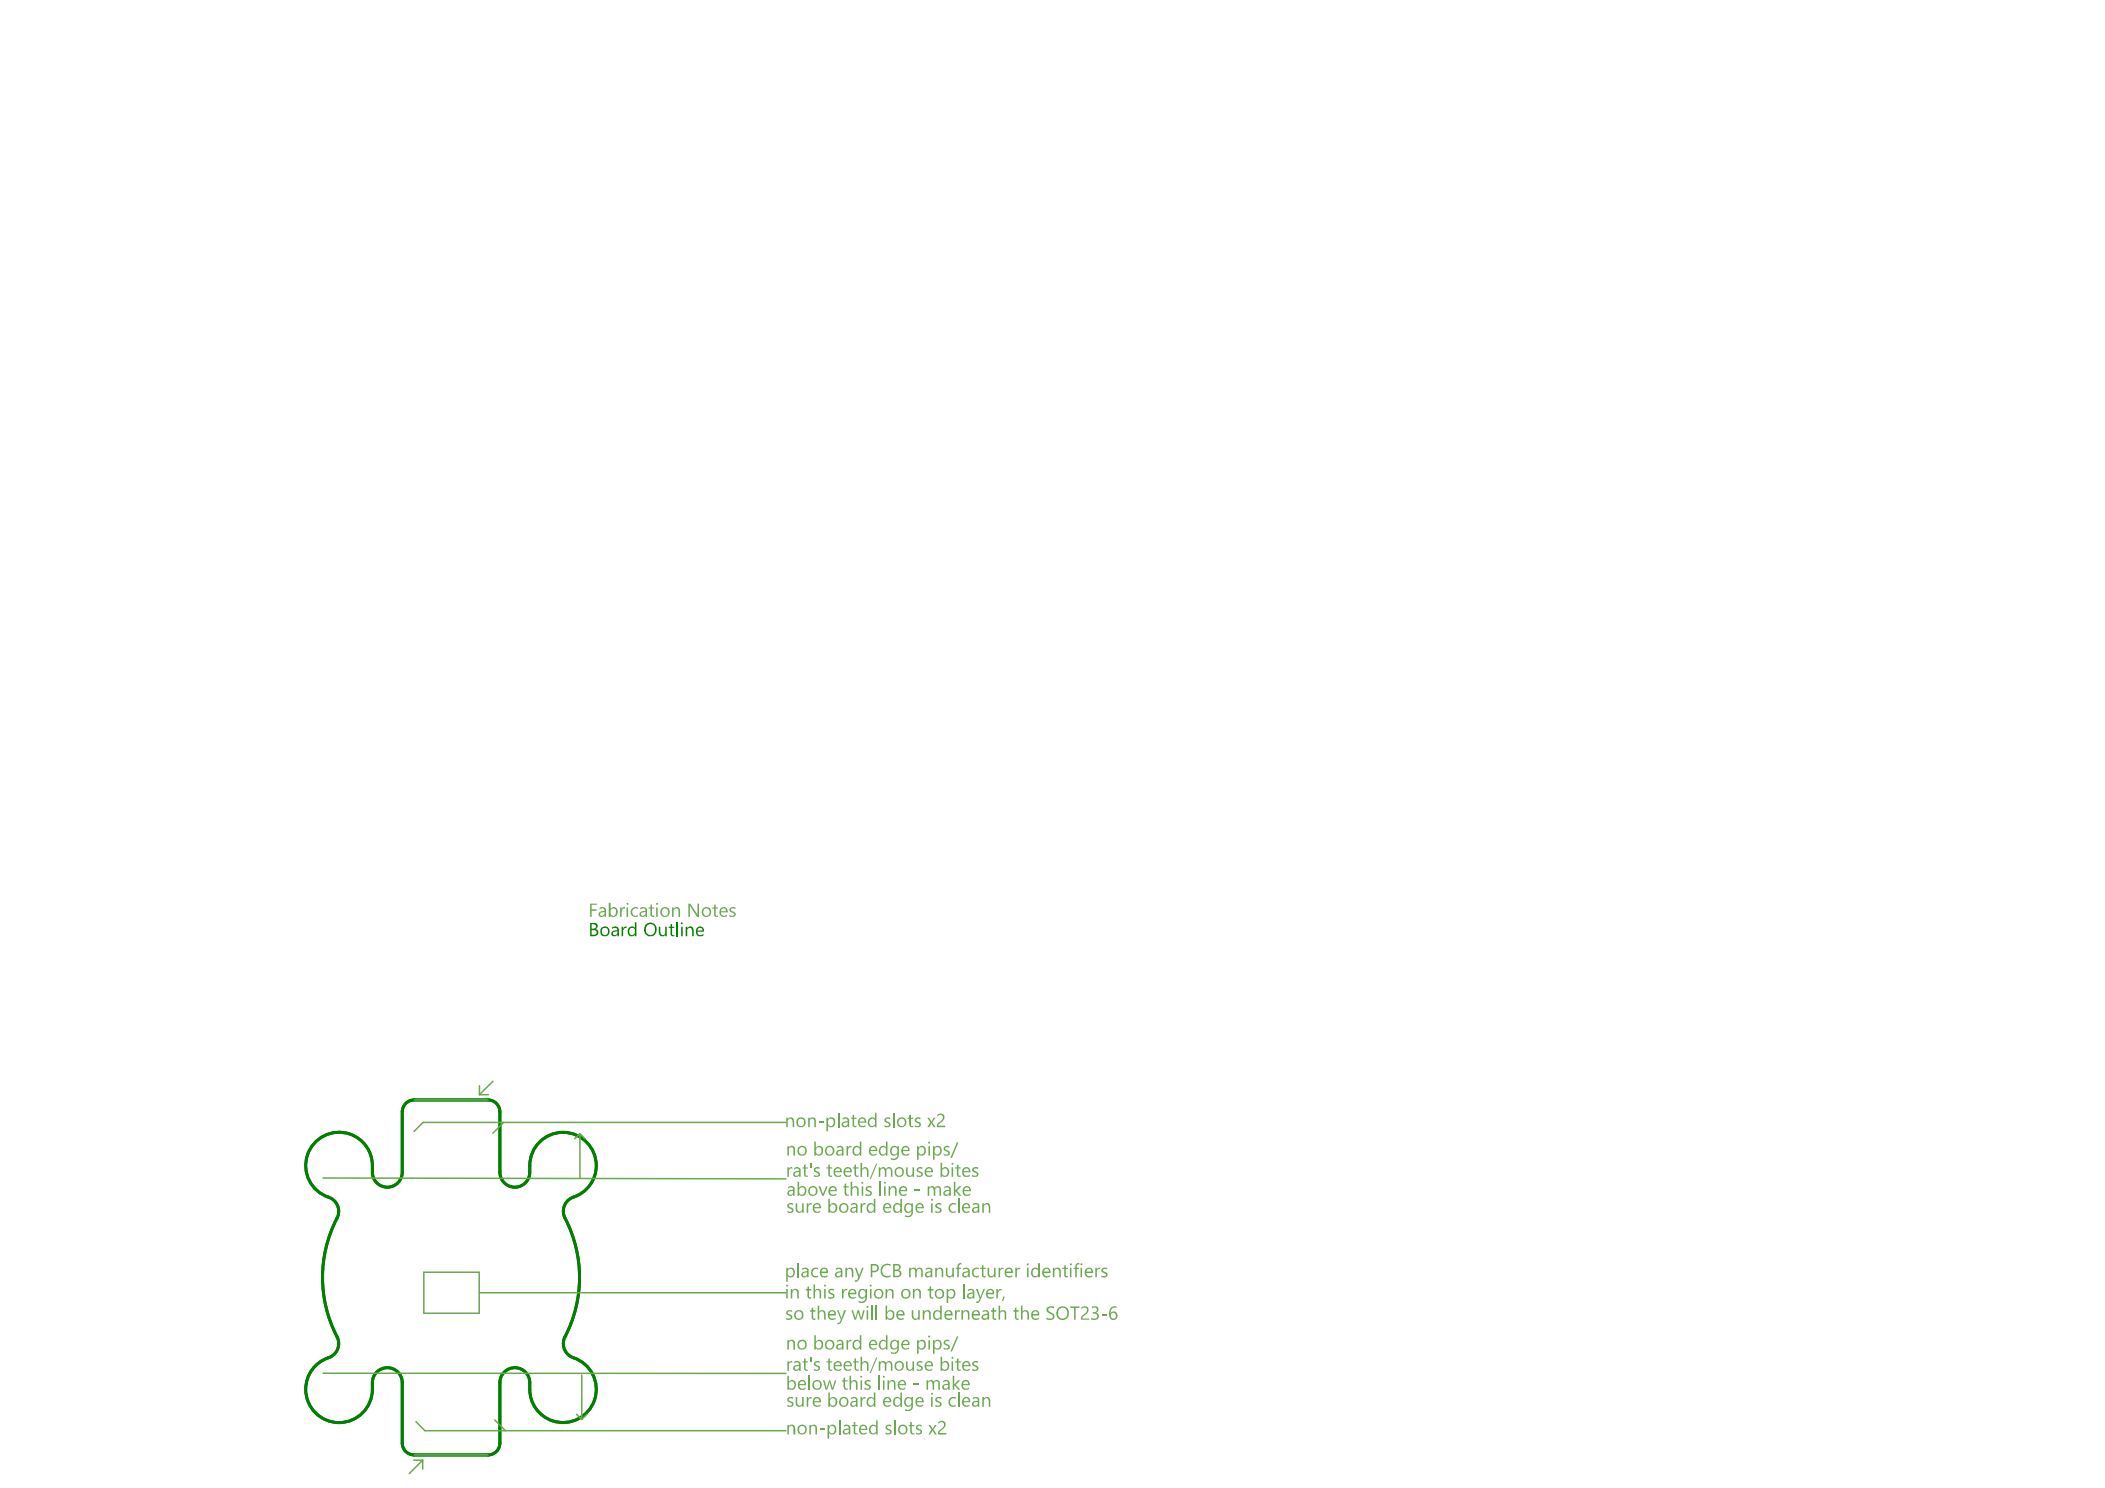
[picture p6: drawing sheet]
<svg xmlns="http://www.w3.org/2000/svg" width="297mm" height="210mm" viewBox="0 0 297 210" stroke-linecap="round" stroke-linejoin="round" font-family="sans-serif">
<path d="M56.8 156.8v8.6M58.4 155.2h10.5M70.5 156.8v8.6M52.5 164.4v1M74.8 164.4v1M52.5 195v1M56.8 195v8.6M70.5 195v8.6M74.8 195v1M58.4 205.2h10.5" fill="none" stroke="#008000" stroke-width=".42"/>
<g fill="#008000">
<path d="M87.7 130.7h.2l.1 .3v-.2l.4-.1v.2h-.3l-.2 .3v.9h-.2z"/>
<path d="M93 130.7h.2v.8a.36 .36 0 0 0 .3 .4 .36 .36 0 0 0 .4-.4v-.8h.2v1.4h-.2v-.2a.5 .5 0 0 1-.6 .1 .5 .5 0 0 1-.3-.5z"/>
<path d="M94.6 130.4l.2-.1v.4h.4v.2h-.4v.7a.2 .2 0 0 0 .1 .3 .2 .2 0 0 0 .3 0v.2h-.4l-.2-.2v-1h-.2v-.2h.2z"/>
<path d="M95.4 130.1h.2v2h-.2z"/>
<path d="M96.8 130.7h.2v.2a.49 .49 0 0 1 .6-.2 .49 .49 0 0 1 .3 .6v.8h-.2v-.8a.36 .36 0 0 0-.4-.4 .36 .36 0 0 0-.3 .4v.8h-.2z"/>
<path d="M83.5 130.4v.6h.3a.33 .33 0 0 0 .3-.3 .33 .33 0 0 0-.3-.3zM83.5 131.2v.7h.3a.33 .33 0 0 0 .4-.4 .33 .33 0 0 0-.4-.3zM83.3 130.2h.5a.44 .44 0 0 1 .5 .3 .44 .44 0 0 1-.3 .6 .51 .51 0 0 1 .4 .5 .51 .51 0 0 1-.5 .5h-.6z"/>
<path d="M85 131.1a.49 .49 0 0 0 0 .7 .49 .49 0 0 0 .7-.1 .5 .5 0 0 0 0-.6 .5 .5 0 0 0-.6-.2zM84.7 131.4a.69 .69 0 0 1 1.3 0 .69 .69 0 0 1-1.3 0z"/>
<path d="M86.5 131.5a.28 .28 0 0 0 .1 .4 .28 .28 0 0 0 .4-.2l.1-.3zM86.4 130.8a.63 .63 0 0 1 .9 .4v.9h-.2v-.2a.43 .43 0 0 1-.7 .1 .43 .43 0 0 1 .3-.7l.4-.1a.4 .4 0 0 0-.3-.3 .4 .4 0 0 0-.4 .2z"/>
<path d="M88.7 130.9a.55 .55 0 0 1 .9 0v-.8h.2v2h-.2v-.2a.62 .62 0 0 1-.9 0 .62 .62 0 0 1 0-.9zM88.9 131a.56 .56 0 0 0 .3 .9l.3-.2 .1-.4a.4 .4 0 0 0-.3-.4 .4 .4 0 0 0-.4 .1z"/>
<path d="M91.3 130.6a.76 .76 0 0 0-.1 .9 .76 .76 0 0 0 .7 .4 .82 .82 0 0 0 .2-1.5h-.5zM91 130.5h.1a.91 .91 0 0 1 1.2-.2 .91 .91 0 0 1 .3 1.2 .89 .89 0 0 1-1.2 .5 .89 .89 0 0 1-.4-1.3z"/>
<path d="M96.1 130.2a.13 .13 0 0 1 .2 0 .13 .13 0 0 1-.2 0zM96.1 130.7h.2v1.4h-.2z"/>
<path d="M98.5 131.1l-.1 .2h.7a.34 .34 0 0 0-.2-.4 .34 .34 0 0 0-.4 .2zM98.4 130.8a.59 .59 0 0 1 .7 0 .59 .59 0 0 1 .2 .6h-.9a.48 .48 0 0 0 .3 .5 .48 .48 0 0 0 .6-.2v.3a.69 .69 0 0 1-.9 0 .69 .69 0 0 1-.2-.8z"/>
</g>
<path d="M58.4 155.2a1.68 1.68 0 0 0-1.6 1.6M68.9 155.2a1.68 1.68 0 0 1 1.6 1.6M52.5 165.4a2.11 2.11 0 0 0 2.2 2.1 2.11 2.11 0 0 0 2.1-2.1M52.5 164.4a4.7 4.7 0 0 0-7.4-3.8 4.7 4.7 0 0 0 1.3 8.3 2.1 2.1 0 0 1 1.2 2.9 18.1 18.1 0 0 0 0 16.8 2.1 2.1 0 0 1-1.2 2.9 4.7 4.7 0 0 0-1.3 8.3 4.7 4.7 0 0 0 7.4-3.8M70.5 165.4a2.11 2.11 0 0 0 2.1 2.1 2.11 2.11 0 0 0 2.2-2.1M74.8 164.4a4.7 4.7 0 0 1 4.3-4.6 4.7 4.7 0 0 1 5 3.9 4.7 4.7 0 0 1-3.5 5.3 2.1 2.1 0 0 0-.9 2.8 18.2 18.2 0 0 1-.1 17.1 2.1 2.1 0 0 0 1.3 2.6 4.7 4.7 0 0 1 1.3 8.3 4.7 4.7 0 0 1-7.4-3.8M52.5 195a2.11 2.11 0 0 1 2.2-2.1 2.11 2.11 0 0 1 2.1 2.1M70.5 195a2.11 2.11 0 0 1 2.1-2.1 2.11 2.11 0 0 1 2.2 2.1M56.8 203.6a1.68 1.68 0 0 0 1.6 1.6M70.5 203.6a1.68 1.68 0 0 1-1.6 1.6" fill="none" stroke="#008000" stroke-width=".42"/>
<g fill="none" stroke="#6aa84f" stroke-width=".21">
<path d="M58.4 155.2h10.5M67.7 154.4h1.2M67.7 153.2v1.2M69.6 152.5l-1.9 1.9M71.1 158.3l-1.6 1.6M81.8 159.9l.8 .7M81.8 159.9l-.7 .7M81.8 159.9v6.3M110.9 158.3h-51.2l-1.3 1.3M45.6 166.2l65.3 .1M59.8 179.5h7.8v5.8h-7.8zM45.6 193.7h65.3"/>
<path d="M67.6 182.4h43.3M81.4 199.5l.7 .7M82.1 194v6.2M82.8 199.5l-.7 .7M58.4 206h1.2M58.4 205.2h10.5M58.7 200.6l1.3 1.2h50.9M59.6 206l-1.8 1.9M59.6 206v1.2M69.8 200.3l1.5 1.5"/>
</g>
<g fill="#6aa84f">
<path d="M111.1 201h.2v.2a.48 .48 0 0 1 .6-.2 .48 .48 0 0 1 .3 .5v.9h-.2v-.9a.32 .32 0 0 0-.3-.4 .32 .32 0 0 0-.4 .3v1h-.2z"/>
<path d="M114.2 201h.2v.2a.45 .45 0 0 1 .6-.2 .45 .45 0 0 1 .3 .5v.9h-.2v-.9a.32 .32 0 0 0-.4-.4 .32 .32 0 0 0-.3 .4v.9h-.2z"/>
<path d="M115.7 201.5h.7v.2h-.7z"/>
<path d="M118.4 200.4h.2v2h-.2z"/>
<path d="M120.5 200.6h.2v.4h.3v.2h-.3v.7a.2 .2 0 0 0 .1 .3 .2 .2 0 0 0 .2-.1v.3h-.3l-.2-.3v-.9h-.3v-.2h.3z"/>
<path d="M125 201.1l.3-.1h.5v.2h-.2a.26 .26 0 0 0-.4 .1 .26 .26 0 0 0 .3 .3 .39 .39 0 0 1 .3 .5 .39 .39 0 0 1-.5 .3l-.3-.1v-.2h.1a.24 .24 0 0 0 .4 0 .24 .24 0 0 0-.2-.3 .43 .43 0 0 1-.3-.7z"/>
<path d="M126.1 200.4h.3v2h-.3z"/>
<path d="M128.4 200.6h.3v.4h.3v.2h-.3v.8a.17 .17 0 0 0 .1 .2 .17 .17 0 0 0 .2-.1v.3a.47 .47 0 0 1-.6-.4v-.8h-.2v-.2h.2z"/>
<path d="M129.3 201.1l.3-.1h.5v.2h-.2a.26 .26 0 0 0-.4 .1 .26 .26 0 0 0 .3 .3 .39 .39 0 0 1 .3 .5 .39 .39 0 0 1-.5 .3l-.4-.1 .1-.2a.3 .3 0 0 0 .4 .1 .3 .3 0 0 0 .1-.4h-.1a.41 .41 0 0 1-.4-.2 .41 .41 0 0 1 0-.5z"/>
<path d="M131 201h.3l.3 .6 .3-.6h.3l-.5 .7 .5 .7h-.3l-.3-.6-.4 .6h-.2l.4-.7z"/>
<path d="M132.4 200.6a.58 .58 0 0 1 .6-.2 .58 .58 0 0 1 .4 .6v.2l-.2 .3-.5 .4-.1 .2h.9v.3h-1.1v-.2a.56 .56 0 0 1 .4-.6 .63 .63 0 0 0 .2-1h-.3l-.3 .3z"/>
<path d="M110.9 157.7h.3v.2a.48 .48 0 0 1 .5-.3 .48 .48 0 0 1 .4 .6v.8h-.2l-.1-.8a.32 .32 0 0 0-.3-.4 .32 .32 0 0 0-.3 .4v.8h-.3z"/>
<path d="M114 157.7h.3v.2a.45 .45 0 0 1 .5-.3 .45 .45 0 0 1 .3 .6v.8h-.2v-.8a.32 .32 0 0 0-.3-.4 .32 .32 0 0 0-.3 .3v.9h-.3z"/>
<path d="M115.5 158.2h.7v.1h-.7z"/>
<path d="M112.8 201.3a.49 .49 0 0 0 0 .7 .49 .49 0 0 0 .7 0 .5 .5 0 0 0 .1-.6 .5 .5 0 0 0-.7-.2zM112.5 201.6a.68 .68 0 0 1 1.3 0 .68 .68 0 0 1-1.3 0z"/>
<path d="M116.8 201h.2v.2a.58 .58 0 0 1 .7-.2 .58 .58 0 0 1 .3 .8 .56 .56 0 0 1-.4 .5 .56 .56 0 0 1-.6-.2v.8h-.2zM117.1 201.3l-.1 .5a.41 .41 0 0 0 .5 .4 .41 .41 0 0 0 .3-.5 .41 .41 0 0 0-.2-.5 .41 .41 0 0 0-.5 .1z"/>
<path d="M119.2 201.8a.31 .31 0 0 0 .2 .4 .31 .31 0 0 0 .4-.4v-.1zM119.1 201.1a.58 .58 0 0 1 .9 .3v1h-.2v-.3a.43 .43 0 0 1-.6 .3 .43 .43 0 0 1-.2-.6l.1-.2 .7-.1a.34 .34 0 0 0-.2-.3 .34 .34 0 0 0-.4 0l-.1 .1z"/>
<path d="M121.5 201.2l-.1 .4h.8a.38 .38 0 0 0-.2-.4 .38 .38 0 0 0-.5 0zM121.4 201.1a.58 .58 0 0 1 .9 .3l.1 .3h-1a.49 .49 0 0 0 .4 .5 .49 .49 0 0 0 .5-.2v.2a.71 .71 0 0 1-.9-.1 .71 .71 0 0 1 0-.9z"/>
<path d="M122.7 201.2a.55 .55 0 0 1 .9 0v-.8h.2v2h-.2v-.3a.6 .6 0 0 1-.8 .1 .6 .6 0 0 1-.1-.8zM122.9 201.3a.55 .55 0 0 0 0 .6 .55 .55 0 0 0 .5 .3l.2-.3v-.3a.39 .39 0 0 0-.2-.4 .39 .39 0 0 0-.5 .1z"/>
<path d="M127.1 201.3a.57 .57 0 0 0 .2 .9 .51 .51 0 0 0 .6-.5 .51 .51 0 0 0-.6-.5zM126.7 201.6a.7 .7 0 0 1 1.4 0 .7 .7 0 0 1-1.4 0z"/>
<path d="M112.7 158a.49 .49 0 0 0 0 .7 .49 .49 0 0 0 .7 0 .5 .5 0 0 0 0-.7 .5 .5 0 0 0-.6-.1zM112.3 158.3a.7 .7 0 0 1 1.4 0 .7 .7 0 0 1-1.4 0z"/>
<path d="M116.6 157.7h.2v.2a.59 .59 0 0 1 .8-.2 .59 .59 0 0 1 .2 .8 .57 .57 0 0 1-.3 .5 .57 .57 0 0 1-.7-.2v.8h-.2zM116.9 157.9a.57 .57 0 0 0 .3 .9 .54 .54 0 0 0 .4-.5 .54 .54 0 0 0-.4-.5z"/>
</g>
<path d="M118.3 157v2" fill="none" stroke="#6aa84f" stroke-width=".21"/>
<g fill="#6aa84f">
<path d="M120.3 157.3l.2-.1v.5h.3v.1h-.3v.8a.2 .2 0 0 0 .1 .2 .2 .2 0 0 0 .2 0v.2h-.3l-.2-.2v-1h-.2v-.1h.2z"/>
<path d="M124.9 157.8l.2-.2h.4l.1 .1v.2a.28 .28 0 0 0-.4-.1 .28 .28 0 0 0-.1 .4h.1a.42 .42 0 0 1 .5 .5 .42 .42 0 0 1-.6 .3h-.3v-.3a.31 .31 0 0 0 .4 .2 .31 .31 0 0 0 .2-.4h-.1a.48 .48 0 0 1-.4-.7z"/>
<path d="M119 158.4a.3 .3 0 0 0 .2 .5 .3 .3 0 0 0 .4-.3v-.3zM118.9 157.7a.54 .54 0 0 1 .6-.1 .54 .54 0 0 1 .3 .5v.9h-.2v-.2a.43 .43 0 0 1-.7 .1 .43 .43 0 0 1 .3-.7h.4a.34 .34 0 0 0-.2-.4 .34 .34 0 0 0-.4 .1l-.1 .1z"/>
<path d="M121.4 157.9l-.1 .3h.7a.38 .38 0 0 0-.2-.4 .38 .38 0 0 0-.4 .1zM121.2 157.9a.6 .6 0 0 1 .7-.2 .6 .6 0 0 1 .3 .7h-.9a.49 .49 0 0 0 .3 .4 .49 .49 0 0 0 .5-.1v.2a.7 .7 0 0 1-.9-.1 .7 .7 0 0 1 0-.9z"/>
<path d="M122.6 157.9a.55 .55 0 0 1 .9-.1v-.8h.2v2h-.2v-.3a.57 .57 0 0 1-.7 .2 .57 .57 0 0 1-.3-.6zM122.8 157.9a.55 .55 0 0 0-.1 .6 .55 .55 0 0 0 .5 .3l.1-.1a.62 .62 0 0 0 .1-.7 .37 .37 0 0 0-.6-.1z"/>
</g>
<path d="M126.1 157v2" fill="none" stroke="#6aa84f" stroke-width=".21"/>
<g fill="#6aa84f">
<path d="M128.3 157.3l.3-.1v.5h.3v.1h-.3v.8a.2 .2 0 0 0 0 .2 .2 .2 0 0 0 .3 0v.2a.47 .47 0 0 1-.6-.4v-.8h-.2v-.1h.2z"/>
<path d="M129.1 157.8l.3-.2h.4l.1 .1v.2l-.1-.1a.25 .25 0 0 0-.4 0 .25 .25 0 0 0 0 .4h.1a.42 .42 0 0 1 .4 .5 .42 .42 0 0 1-.5 .3h-.3v-.3a.31 .31 0 0 0 .4 .2 .31 .31 0 0 0 .2-.4h-.1a.5 .5 0 0 1-.5-.7z"/>
<path d="M130.9 157.7h.2l.3 .5 .4-.5h.2l-.5 .6 .5 .7h-.2l-.4-.5-.3 .5h-.2l.4-.7z"/>
<path d="M132.2 157.2a.6 .6 0 0 1 .8-.1 .6 .6 0 0 1 .3 .7l-.3 .4-.5 .4-.1 .2h1v.2h-1.2a1.21 1.21 0 0 1 .7-1v-.1a.4 .4 0 0 0 .1-.5 .4 .4 0 0 0-.6 0l-.2 .1z"/>
<path d="M83.3 127.5h.9v.1h-.7v.7h.7v.2h-.7v.8h-.2z"/>
<path d="M87.5 128h.2v.3l.2-.3h.3v.2h-.3l-.1 .1-.1 1h-.2z"/>
<path d="M89.1 128.2l.1-.1a.75 .75 0 0 1 .8-.1v.2a.53 .53 0 0 0-.8 .3 .53 .53 0 0 0 .6 .7l.2-.1v.2a.72 .72 0 0 1-.9-.2 .72 .72 0 0 1 0-.9z"/>
<path d="M91.8 127.6h.2v.4h.3v.2h-.3v.7a.2 .2 0 0 0 .1 .2 .2 .2 0 0 0 .2 0v.2h-.3l-.2-.2v-.9h-.3v-.2h.3z"/>
<path d="M94.8 128h.2v.2a.48 .48 0 0 1 .6-.2 .48 .48 0 0 1 .4 .5v.8h-.3v-.8a.33 .33 0 0 0-.2-.3 .33 .33 0 0 0-.4 .2l-.1 .9h-.2z"/>
<path d="M97.1 127.5h.3l1 1.6v-1.6h.2v1.8h-.2l-1-1.6v1.6h-.3z"/>
<path d="M100.8 127.6h.2v.4h.3v.2h-.3v.7a.2 .2 0 0 0 .1 .2 .2 .2 0 0 0 .2 0v.2h-.3l-.2-.2v-.9h-.3v-.2h.3z"/>
<path d="M103 128.2a.68 .68 0 0 1 .8-.2v.2h-.2a.25 .25 0 0 0-.4 0 .25 .25 0 0 0 .1 .3 .43 .43 0 0 1 .5 .5 .43 .43 0 0 1-.6 .3h-.3v-.2l.4 .1a.23 .23 0 0 0 .3-.3 .23 .23 0 0 0-.3-.1 .49 .49 0 0 1-.3-.6z"/>
<path d="M111.1 189h.2v.3a.45 .45 0 0 1 .6-.3 .45 .45 0 0 1 .3 .5v.9h-.2v-.9a.32 .32 0 0 0-.3-.4 .32 .32 0 0 0-.4 .4v.9h-.2z"/>
<path d="M119.5 189h.2v.3l.1-.3h.4v.3l-.3-.1-.2 .3v.9h-.2z"/>
<path d="M133.2 189.2l.3-.2h.5v.3l-.4-.1a.22 .22 0 0 0-.2 .2 .22 .22 0 0 0 .2 .2 .4 .4 0 0 1 .4 .4 .4 .4 0 0 1-.4 .4l-.4-.1v-.2a.31 .31 0 0 0 .4 .2 .31 .31 0 0 0 .1-.5 .51 .51 0 0 1-.5-.6z"/>
<path d="M135 188.5h.2l-.9 2.1h-.2z"/>
<path d="M111.1 192h.2v.3l.2-.3h.3v.3l-.3-.1-.2 .2v1h-.2z"/>
<path d="M113.5 191.7l.2-.1v.4h.3v.2h-.3v.7a.2 .2 0 0 0 .1 .3 .2 .2 0 0 0 .2 0v.2l-.5-.1v-1.1h-.3v-.2h.3z"/>
<path d="M114.3 191.5h.2v.6h-.2z"/>
<path d="M114.9 192.1l.3-.1h.5v.3l-.3-.1a.24 .24 0 0 0-.3 .1 .24 .24 0 0 0 .2 .3 .39 .39 0 0 1 .4 .5 .39 .39 0 0 1-.5 .3l-.3-.1v-.2l.1 .1a.25 .25 0 0 0 .4 0 .25 .25 0 0 0-.1-.4 .41 .41 0 0 1-.4-.2 .41 .41 0 0 1 0-.5z"/>
<path d="M116.9 191.7l.2-.1v.4h.3v.2h-.3v.7a.2 .2 0 0 0 .1 .3 .2 .2 0 0 0 .2 0v.2h-.3l-.2-.2v-1h-.3v-.2h.3z"/>
<path d="M120.6 191.7l.2-.1v.4h.4v.2h-.4v.9l.1 .1h.3v.2h-.4l-.2-.2v-1h-.2v-.2h.2z"/>
<path d="M121.4 191.4h.2v.9a.48 .48 0 0 1 .6-.3 .48 .48 0 0 1 .4 .5v.9h-.3v-.8a.35 .35 0 0 0-.3-.4 .35 .35 0 0 0-.4 .4v.8h-.2z"/>
<path d="M123.6 191.5h.2l-.9 2.2h-.2z"/>
<path d="M124 192h.2v.3a.43 .43 0 0 1 .4-.3 .43 .43 0 0 1 .4 .3 .48 .48 0 0 1 .6-.3 .48 .48 0 0 1 .3 .5v.9h-.2v-.8a.32 .32 0 0 0-.3-.4 .32 .32 0 0 0-.3 .4v.8h-.2v-.8a.33 .33 0 0 0-.4-.4 .33 .33 0 0 0-.3 .4v.8h-.2z"/>
<path d="M127.9 192h.2v.8a.36 .36 0 0 0 .3 .4 .36 .36 0 0 0 .4-.4v-.8h.2v1.4h-.2v-.2a.5 .5 0 0 1-.6 .2 .5 .5 0 0 1-.3-.6z"/>
<path d="M129.4 192.1l.3-.1h.5v.3l-.3-.1a.24 .24 0 0 0-.3 .1 .24 .24 0 0 0 .2 .3 .39 .39 0 0 1 .4 .5 .39 .39 0 0 1-.5 .3l-.3-.1v-.2l.1 .1a.25 .25 0 0 0 .4 0 .25 .25 0 0 0-.1-.4 .41 .41 0 0 1-.4-.2 .41 .41 0 0 1 0-.5z"/>
<path d="M135 191.7l.2-.1v.4h.4v.2h-.4v.7a.2 .2 0 0 0 .1 .3 .2 .2 0 0 0 .3 0v.2h-.4l-.2-.2v-1h-.2v-.2h.2z"/>
<path d="M137.2 192.2l.3-.2h.5v.3l-.2-.1a.24 .24 0 0 0-.3 0 .24 .24 0 0 0-.1 .2l.1 .1a.64 .64 0 0 1 .6 .6h-.1a.62 .62 0 0 1-.8 .2v-.2l.3 .1a.24 .24 0 0 0 .4-.2 .24 .24 0 0 0-.4-.2 .49 .49 0 0 1-.3-.6z"/>
<path d="M114 194.1h.3v1.9h-.3z"/>
<path d="M116.1 194.7h.3l.2 1.1 .4-1.1h.2l.3 1.1 .3-1.1h.2l-.4 1.3h-.2l-.4-1.1-.3 1.1h-.2z"/>
<path d="M119 194.4l.2-.1v.4h.4v.2h-.4l.1 .8a.18 .18 0 0 0 .1 .2 .18 .18 0 0 0 .2-.1v.2a.47 .47 0 0 1-.6-.3v-.8h-.2v-.2h.2z"/>
<path d="M119.9 194.1h.2v.8a.48 .48 0 0 1 .6-.2 .48 .48 0 0 1 .3 .5v.8h-.2v-.8a.31 .31 0 0 0-.2-.3 .31 .31 0 0 0-.4 .1l-.1 .2v.8h-.2z"/>
<path d="M122 194.9h.1a.54 .54 0 0 1 .7-.2v.2h-.2a.24 .24 0 0 0-.4 .1 .24 .24 0 0 0 .3 .3 .4 .4 0 0 1 .4 .5 .4 .4 0 0 1-.6 .2h-.3v-.2h.1a.29 .29 0 0 0 .3 .1 .29 .29 0 0 0 .2-.3l-.1-.1a.42 .42 0 0 1-.5-.6z"/>
<path d="M124 194.1h.2v1.9h-.2z"/>
<path d="M125.2 194.7h.2v.2a.48 .48 0 0 1 .6-.2 .48 .48 0 0 1 .4 .5v.8h-.3v-.8a.31 .31 0 0 0-.2-.3 .31 .31 0 0 0-.3 .1l-.2 .2v.8h-.2z"/>
<path d="M128.9 195.2h.7v.2h-.7z"/>
<path d="M130.7 194.7h.3v.2a.43 .43 0 0 1 .4-.2 .43 .43 0 0 1 .4 .2 .45 .45 0 0 1 .5-.2 .45 .45 0 0 1 .3 .5v.8h-.2v-.8a.32 .32 0 0 0-.3-.4 .32 .32 0 0 0-.3 .4v.8h-.2v-.8a.33 .33 0 0 0-.3-.3 .33 .33 0 0 0-.3 .3v.8h-.3z"/>
<path d="M134.4 194.1h.3v1.2l.5-.6h.3l-.6 .7 .6 .6h-.3l-.5-.6v.6h-.3z"/>
<path d="M111.2 197.2l.2-.1h.4h.1v.2a.28 .28 0 0 0-.4-.1 .28 .28 0 0 0-.1 .4h.1a.42 .42 0 0 1 .5 .5 .42 .42 0 0 1-.6 .4l-.3-.1v-.3a.34 .34 0 0 0 .4 .2 .34 .34 0 0 0 .2-.3l-.1-.1a.5 .5 0 0 1-.4-.7z"/>
<path d="M112.3 197.1h.2v.8a.36 .36 0 0 0 .3 .4 .36 .36 0 0 0 .4-.4v-.8h.2v1.4h-.2v-.3a.5 .5 0 0 1-.6 .2 .5 .5 0 0 1-.3-.5z"/>
<path d="M113.8 197.1h.2v.3l.2-.3h.3v.2h-.1a.28 .28 0 0 0-.4 .3v.9h-.2z"/>
<path d="M121.4 197.1h.2v.3l.2-.3h.3v.2h-.2l-.2 .1-.1 1.1h-.2z"/>
<path d="M132 197.2l.3-.1h.5v.2l-.3-.1a.23 .23 0 0 0-.3 .2 .23 .23 0 0 0 .3 .2v.1a.4 .4 0 0 1 .3 .5 .4 .4 0 0 1-.6 .3l-.2-.1v-.3l.2 .1a.27 .27 0 0 0 .5-.1l-.2-.2a.45 .45 0 0 1-.5-.7z"/>
<path d="M134 197.3a.75 .75 0 0 1 .9-.2v.2a.52 .52 0 0 0-.8 .5 .52 .52 0 0 0 .8 .4v.1a.69 .69 0 0 1-.9-.1 .69 .69 0 0 1 0-.9z"/>
<path d="M126.9 157.9a.51 .51 0 0 0 0 .8 .51 .51 0 0 0 .7-.1 .49 .49 0 0 0 0-.6 .49 .49 0 0 0-.6-.1zM126.5 158.3a.7 .7 0 0 1 1.4 0 .7 .7 0 0 1-1.4 0z"/>
<path d="M84.7 128.8a.3 .3 0 0 0 .2 .4 .3 .3 0 0 0 .4-.2v-.4zM84.6 128.1a.58 .58 0 0 1 .9 .3v.9h-.2v-.2a.43 .43 0 0 1-.5 .3 .43 .43 0 0 1-.3-.6l.3-.3h.5a.34 .34 0 0 0-.2-.4 .34 .34 0 0 0-.4 .1l-.1 .1z"/>
<path d="M86.2 128.3v.3a.41 .41 0 0 0 .1 .5 .41 .41 0 0 0 .5 0 .72 .72 0 0 0-.1-.9l-.2-.1zM85.9 127.4h.3v.8a.57 .57 0 0 1 .7-.1 .57 .57 0 0 1 .2 .7 .53 .53 0 0 1-.3 .5 .53 .53 0 0 1-.6-.2v.2h-.3z"/>
<path d="M88.4 127.5a.15 .15 0 0 1 .3 0 .15 .15 0 0 1-.3 0zM88.4 128h.2v1.3h-.2z"/>
<path d="M90.5 128.8a.28 .28 0 0 0 .1 .4 .28 .28 0 0 0 .4-.2l.1-.1v-.3zM90.3 128.1a.58 .58 0 0 1 1 .3v.9h-.2v-.2a.43 .43 0 0 1-.6 .3 .43 .43 0 0 1-.2-.6l.1-.2 .7-.1a.34 .34 0 0 0-.2-.4 .34 .34 0 0 0-.4 .1l-.2 .1z"/>
<path d="M92.6 127.5a.15 .15 0 0 1 .3 0 .15 .15 0 0 1-.3 0zM92.6 128h.2v1.3h-.2z"/>
<path d="M93.5 128.3a.57 .57 0 0 0 .3 .9 .51 .51 0 0 0 .5-.6 .51 .51 0 0 0-.7-.4zM93.2 128.6a.68 .68 0 0 1 1.3 0 .68 .68 0 0 1-1.3 0z"/>
<path d="M99.3 128.3a.51 .51 0 0 0 0 .7 .51 .51 0 0 0 .7 0 .51 .51 0 0 0 0-.7 .51 .51 0 0 0-.7 0zM99 128.6a.7 .7 0 0 1 1.4 0 .7 .7 0 0 1-1.4 0z"/>
<path d="M101.8 128.2l-.1 .3h.7a.32 .32 0 0 0-.1-.3 .32 .32 0 0 0-.4 0zM101.6 128.2a.62 .62 0 0 1 .8-.2 .62 .62 0 0 1 .3 .7h-1a.49 .49 0 0 0 .4 .5 .49 .49 0 0 0 .5-.2v.2a.73 .73 0 0 1-.9-.1 .73 .73 0 0 1-.1-.9z"/>
<path d="M112.8 189.4a.49 .49 0 0 0 .1 .7 .49 .49 0 0 0 .7-.1 .5 .5 0 0 0 0-.6 .5 .5 0 0 0-.7-.1zM112.7 189.2a.68 .68 0 0 1 1.1 .4 .68 .68 0 0 1-.9 .7 .75 .75 0 0 1-.2-1.1z"/>
<path d="M115.2 189.3l-.1 .5a.42 .42 0 0 0 .5 .4 .42 .42 0 0 0 .3-.6 .39 .39 0 0 0-.2-.4 .39 .39 0 0 0-.5 .1zM114.9 188.3h.2v1a.59 .59 0 0 1 .8-.2 .59 .59 0 0 1 .2 .7 .57 .57 0 0 1-.4 .6 .57 .57 0 0 1-.6-.2v.2h-.2z"/>
<path d="M116.7 189.3a.51 .51 0 0 0 .1 .7 .51 .51 0 0 0 .7 0 .49 .49 0 0 0-.1-.6 .49 .49 0 0 0-.6-.1zM116.4 189.7a.7 .7 0 0 1 1.4 0 .7 .7 0 0 1-1.4 0z"/>
<path d="M118.2 189.8a.31 .31 0 0 0 .3 .4 .31 .31 0 0 0 .3-.4v-.1zM118.1 189.1a.54 .54 0 0 1 .6-.1 .54 .54 0 0 1 .3 .5v.9h-.2v-.2a.44 .44 0 0 1-.7 .1 .44 .44 0 0 1 .2-.7l.5-.1a.35 .35 0 0 0-.2-.3 .35 .35 0 0 0-.4 .1z"/>
<path d="M120.5 189.2a.59 .59 0 0 1 .8 0v-.9h.2v2.1h-.2v-.3a.59 .59 0 0 1-.8 .2 .59 .59 0 0 1-.2-.8zM120.6 189.4a.48 .48 0 0 0 0 .6 .48 .48 0 0 0 .6 .1l.1-.3v-.2a.41 .41 0 0 0-.3-.4 .41 .41 0 0 0-.4 .2z"/>
<path d="M122.9 189.3l-.1 .3h.8a.38 .38 0 0 0-.2-.4 .38 .38 0 0 0-.5 .1zM122.7 189.3a.59 .59 0 0 1 .8-.3 .59 .59 0 0 1 .3 .7h-1a.49 .49 0 0 0 .3 .5 .49 .49 0 0 0 .6-.1v.2a.7 .7 0 0 1-1-.1 .7 .7 0 0 1 0-.9z"/>
<path d="M124.1 189.3a.55 .55 0 0 1 .9-.1v-.9h.2v2.1h-.2v-.3a.56 .56 0 0 1-.8 .2 .56 .56 0 0 1-.1-.8zM124.3 189.3v.1a.49 .49 0 0 0 0 .6 .49 .49 0 0 0 .6 .2 .79 .79 0 0 0 0-1h-.3z"/>
<path d="M125.9 189.4a.48 .48 0 0 0 0 .6 .48 .48 0 0 0 .6 .1l.1-.2v-.3a.41 .41 0 0 0-.3-.4 .41 .41 0 0 0-.4 .2zM125.8 189.2a.59 .59 0 0 1 .8 0v-.2h.2v1.3a.75 .75 0 0 1-1.1 .6v-.2a.58 .58 0 0 0 .7 0 .58 .58 0 0 0 .2-.6 .58 .58 0 0 1-.8 .2 .58 .58 0 0 1-.1-.8z"/>
<path d="M127.5 189.3l-.1 .3h.7a.36 .36 0 0 0-.2-.4 .36 .36 0 0 0-.4 .1zM127.3 189.2a.59 .59 0 0 1 .7-.1 .59 .59 0 0 1 .3 .6h-.9a.48 .48 0 0 0 .3 .5 .48 .48 0 0 0 .6-.1v.2a.71 .71 0 0 1-.9-.1 .71 .71 0 0 1-.1-.9z"/>
<path d="M129.4 189h.2v.3a.58 .58 0 0 1 .8-.3 .58 .58 0 0 1 .2 .8 .57 .57 0 0 1-.3 .5 .57 .57 0 0 1-.7-.1v.8h-.2zM129.7 189.3a.57 .57 0 0 0 .2 .9 .52 .52 0 0 0 .5-.4 .52 .52 0 0 0-.3-.6h-.1z"/>
<path d="M131 188.5a.14 .14 0 0 1 .2 0 .14 .14 0 0 1-.2 0zM131 189h.2v1.4h-.2z"/>
<path d="M131.7 189h.2v.3a.57 .57 0 0 1 .7-.2 .57 .57 0 0 1 .3 .6 .57 .57 0 0 1-.4 .6 .57 .57 0 0 1-.6-.1v.8h-.2zM131.9 189.4v.4a.41 .41 0 0 0 .4 .4 .41 .41 0 0 0 .4-.5v-.1a.4 .4 0 0 0-.3-.4 .4 .4 0 0 0-.5 .2z"/>
<path d="M112.2 192.8a.28 .28 0 0 0 .2 .4 .28 .28 0 0 0 .3-.2l.1-.3zM112.1 192.1a.58 .58 0 0 1 .9 .4v.9h-.2v-.2a.43 .43 0 0 1-.8 .1 .43 .43 0 0 1 .3-.7l.5-.1a.32 .32 0 0 0-.2-.3 .32 .32 0 0 0-.4 .1l-.1 .1z"/>
<path d="M118 192.3l-.2 .3h.7a.32 .32 0 0 0-.1-.4 .32 .32 0 0 0-.4 .1zM117.7 192.2a.61 .61 0 0 1 .8-.2 .61 .61 0 0 1 .3 .7h-1a.47 .47 0 0 0 .4 .5 .47 .47 0 0 0 .5-.1v.2a.69 .69 0 0 1-.9-.1 .69 .69 0 0 1-.1-.8z"/>
<path d="M119.3 192.3l-.1 .3h.8a.35 .35 0 0 0-.2-.4 .35 .35 0 0 0-.5 .1zM119.1 192.3a.59 .59 0 0 1 .8-.3 .59 .59 0 0 1 .3 .7h-1a.49 .49 0 0 0 .4 .5 .49 .49 0 0 0 .5-.1v.2a.7 .7 0 0 1-.9-.1 .7 .7 0 0 1-.1-.9z"/>
<path d="M126.5 192.4a.49 .49 0 0 0 .1 .7 .49 .49 0 0 0 .7-.1 .49 .49 0 0 0-.1-.7 .49 .49 0 0 0-.6 0zM126.2 192.7a.7 .7 0 0 1 1.4 0 .7 .7 0 0 1-1.4 0z"/>
<path d="M130.7 192.4v.2h.7a.37 .37 0 0 0-.2-.4 .37 .37 0 0 0-.5 .2zM130.6 192.3a.6 .6 0 0 1 .7-.2 .6 .6 0 0 1 .4 .6h-1a.49 .49 0 0 0 .3 .5 .49 .49 0 0 0 .5-.1v.2a.7 .7 0 0 1-.9-.1 .7 .7 0 0 1 0-.9z"/>
<path d="M133 192.3l-.1 .5a.41 .41 0 0 0 .5 .4 .41 .41 0 0 0 .3-.5v-.1a.42 .42 0 0 0-.2-.4 .42 .42 0 0 0-.5 .1zM132.7 191.4h.2v.9a.58 .58 0 0 1 .8-.2 .58 .58 0 0 1 .3 .7 .58 .58 0 0 1-.4 .5 .58 .58 0 0 1-.7-.1v.2h-.2z"/>
<path d="M134.3 191.5a.15 .15 0 0 1 .3 0 .15 .15 0 0 1-.3 0zM134.3 192h.2v1.4h-.2z"/>
<path d="M136.1 192.3l-.1 .3h.7a.32 .32 0 0 0-.1-.4 .32 .32 0 0 0-.4 .1zM135.9 192.2a.61 .61 0 0 1 .7-.2 .61 .61 0 0 1 .4 .6v.1h-1a.47 .47 0 0 0 .3 .5 .47 .47 0 0 0 .5-.1v.2a.69 .69 0 0 1-.8-.1 .69 .69 0 0 1-.2-.8z"/>
<path d="M111.4 195l-.1 .5a.41 .41 0 0 0 .5 .4 .41 .41 0 0 0 .3-.5v-.2a.36 .36 0 0 0-.3-.3 .36 .36 0 0 0-.4 .1zM111.1 194.1h.2v.8a.59 .59 0 0 1 .9-.1 .59 .59 0 0 1 0 .9 .49 .49 0 0 1-.4 .4 .49 .49 0 0 1-.5-.3v.2h-.2z"/>
<path d="M112.9 195l-.1 .2h.7a.36 .36 0 0 0-.2-.3 .36 .36 0 0 0-.4 .1zM112.7 194.9a.58 .58 0 0 1 .7-.2 .58 .58 0 0 1 .3 .7h-.9a.48 .48 0 0 0 .3 .5 .48 .48 0 0 0 .6-.2v.2a.66 .66 0 0 1-1.1-.4v-.1z"/>
<path d="M115 195a.57 .57 0 0 0 .2 .9 .55 .55 0 0 0 .5-.8 .44 .44 0 0 0-.7-.1zM114.6 195.3a.7 .7 0 0 1 1.4 0 .7 .7 0 0 1-1.4 0z"/>
<path d="M121.4 194.2a.15 .15 0 0 1 .3 0 .15 .15 0 0 1-.3 0zM121.4 194.7h.2v1.3h-.2z"/>
<path d="M124.6 194.2a.15 .15 0 0 1 .3 0 .15 .15 0 0 1-.3 0zM124.6 194.7h.2v1.3h-.2z"/>
<path d="M127 195l-.1 .2h.7a.37 .37 0 0 0-.2-.3 .37 .37 0 0 0-.4 .1zM126.8 194.9a.59 .59 0 0 1 .7-.2 .59 .59 0 0 1 .4 .7h-1a.48 .48 0 0 0 .3 .5 .48 .48 0 0 0 .6-.2v.2a.71 .71 0 0 1-1-.1 .71 .71 0 0 1 0-.9z"/>
<path d="M133.2 195.5a.31 .31 0 0 0 .3 .4 .31 .31 0 0 0 .3-.4v-.1zM133.1 194.8a.58 .58 0 0 1 .9 .3v.9h-.2v-.2a.43 .43 0 0 1-.6 .3 .43 .43 0 0 1-.2-.6l.3-.3h.5l-.1-.3-.2-.1-.4 .2z"/>
<path d="M135.9 195v.2h.7a.37 .37 0 0 0-.2-.3 .37 .37 0 0 0-.5 .1zM135.8 194.9a.6 .6 0 0 1 .7-.2 .6 .6 0 0 1 .3 .7h-.9a.49 .49 0 0 0 .3 .5 .49 .49 0 0 0 .5-.2v.2a.7 .7 0 0 1-.9 0 .7 .7 0 0 1 0-1z"/>
<path d="M115 197.3l-.1 .3h.8a.39 .39 0 0 0-.3-.3 .39 .39 0 0 0-.4 0zM114.8 197.3a.61 .61 0 0 1 .7-.2 .61 .61 0 0 1 .4 .6v.1h-1a.46 .46 0 0 0 .3 .4 .46 .46 0 0 0 .5-.1l.1 .2a.73 .73 0 0 1-1-.1 .73 .73 0 0 1 0-.9z"/>
<path d="M117.2 197.4a.55 .55 0 0 0 .4 .9 .58 .58 0 0 0 .3-.6 .58 .58 0 0 0-.4-.5zM116.9 196.4h.2v.9a.59 .59 0 0 1 .8-.1 .59 .59 0 0 1 .2 .7 .56 .56 0 0 1-.4 .5 .56 .56 0 0 1-.6-.2v.3h-.2z"/>
<path d="M118.7 197.4a.53 .53 0 0 0 0 .6 .53 .53 0 0 0 .5 .2 .51 .51 0 0 0 .3-.7 .51 .51 0 0 0-.8-.1zM118.4 197.7a.68 .68 0 0 1 1.3 0 .68 .68 0 0 1-1.3 0z"/>
<path d="M120.2 197.9a.31 .31 0 0 0 .3 .4 .31 .31 0 0 0 .3-.4v-.1h-.5zM120.1 197.2a.54 .54 0 0 1 .6-.1 .54 .54 0 0 1 .3 .4v1h-.2v-.3a.43 .43 0 0 1-.5 .3 .43 .43 0 0 1-.3-.5 .43 .43 0 0 1 .4-.4h.4a.34 .34 0 0 0-.2-.3 .34 .34 0 0 0-.4 0l-.1 .1z"/>
<path d="M122.4 197.3a.59 .59 0 0 1 .9 0v-.9h.2v2.1h-.2v-.3a.58 .58 0 0 1-.8 .2 .58 .58 0 0 1-.2-.8zM122.6 197.4a.48 .48 0 0 0-.1 .7 .48 .48 0 0 0 .6 .1l.2-.2v-.4a.41 .41 0 0 0-.3-.3 .41 .41 0 0 0-.4 .1z"/>
<path d="M124.9 197.4l-.1 .2h.8a.37 .37 0 0 0-.3-.4 .37 .37 0 0 0-.4 .2zM124.7 197.3a.59 .59 0 0 1 .8-.2 .59 .59 0 0 1 .3 .7h-1a.51 .51 0 0 0 .3 .4 .51 .51 0 0 0 .6-.1v.2a.69 .69 0 0 1-.9 0 .69 .69 0 0 1-.1-.9z"/>
<path d="M126.1 197.3a.59 .59 0 0 1 1 0v-.9h.2v2.1h-.2v-.3a.59 .59 0 0 1-.8 .2 .59 .59 0 0 1-.3-.8zM126.4 197.3a.59 .59 0 0 0 .3 1l.3-.2a.56 .56 0 0 0-.4-.9z"/>
<path d="M127.9 197.4a.48 .48 0 0 0-.1 .6 .48 .48 0 0 0 .7 .1l.1-.5a.39 .39 0 0 0-.2-.3 .39 .39 0 0 0-.5 .1zM127.8 197.2a.59 .59 0 0 1 .8 .1v-.2h.2v1.2a.75 .75 0 0 1-1.1 .7v-.2a.57 .57 0 0 0 .7 0 .57 .57 0 0 0 .2-.6 .58 .58 0 0 1-.7 .2 .58 .58 0 0 1-.3-.8z"/>
<path d="M129.5 197.3l-.1 .3h.7a.34 .34 0 0 0-.2-.4 .34 .34 0 0 0-.4 .1zM129.3 197.3a.61 .61 0 0 1 .8-.2 .61 .61 0 0 1 .3 .7h-1a.49 .49 0 0 0 .3 .5 .49 .49 0 0 0 .6-.2v.2a.73 .73 0 0 1-1-.1 .73 .73 0 0 1 0-.9z"/>
<path d="M131.4 196.6a.15 .15 0 0 1 .3 0 .15 .15 0 0 1-.3 0zM131.4 197.1h.2v1.4h-.2z"/>
</g>
<path d="M135.3 196.4v2.1" fill="none" stroke="#6aa84f" stroke-width=".21"/>
<g fill="#6aa84f">
<path d="M138.6 197.1h.2v.2a.48 .48 0 0 1 .6-.2 .48 .48 0 0 1 .3 .5v.9h-.2v-.9a.36 .36 0 0 0-.3-.4 .36 .36 0 0 0-.4 .4v.9h-.2z"/>
<path d="M112.5 178.2h.2v2h-.2z"/>
<path d="M114.6 179a.7 .7 0 0 1 .7-.2l.1 .1v.2a.5 .5 0 0 0-.7 .3 .5 .5 0 0 0 .6 .6l.1-.1v.2a.7 .7 0 0 1-.8-.2 .7 .7 0 0 1 0-.9z"/>
<path d="M119.3 178.8h.2v.2a.5 .5 0 0 1 .6-.1 .5 .5 0 0 1 .3 .5v.8h-.2v-.8a.36 .36 0 0 0-.3-.4 .36 .36 0 0 0-.4 .4v.8h-.2z"/>
<path d="M120.6 178.8h.2l.4 1.2 .4-1.2h.3l-.6 1.6-.4 .4h-.3v-.2h.3l.2-.4z"/>
<path d="M124.5 178.5a1.18 1.18 0 0 1 1.2-.1v.2a.78 .78 0 0 0-1.2 .5 .78 .78 0 0 0 .8 .9l.4-.1-.1 .2a.95 .95 0 0 1-1.2-.3 .95 .95 0 0 1 .1-1.2z"/>
<path d="M128.3 178.8h.2v.2a.42 .42 0 0 1 .4-.2 .42 .42 0 0 1 .4 .3 .48 .48 0 0 1 .6-.2 .48 .48 0 0 1 .3 .5v.8h-.2v-.8a.34 .34 0 0 0-.3-.4 .34 .34 0 0 0-.3 .4v.8h-.3v-.8a.33 .33 0 0 0-.3-.4 .33 .33 0 0 0-.3 .4v.8h-.2z"/>
<path d="M132 178.8h.2v.2a.5 .5 0 0 1 .6-.1 .5 .5 0 0 1 .3 .5v.8h-.2v-.8a.36 .36 0 0 0-.4-.4 .36 .36 0 0 0-.3 .4v.8h-.2z"/>
<path d="M133.5 178.8h.2v.8a.36 .36 0 0 0 .3 .4 .36 .36 0 0 0 .4-.4v-.8h.2v1.4h-.2v-.2a.5 .5 0 0 1-.6 .2 .5 .5 0 0 1-.3-.6z"/>
<path d="M135.2 178.2l.4-.1 .1 .1v.2h-.2l-.2 .2v.2h.3v.2h-.3v1.2h-.2v-1.2h-.2v-.2h.2z"/>
<path d="M137.3 179a.74 .74 0 0 1 .8-.1v.2a.5 .5 0 0 0-.7 .3 .5 .5 0 0 0 .6 .6l.1-.1v.2a.7 .7 0 0 1-.8-.2 .7 .7 0 0 1 0-.9z"/>
<path d="M138.6 178.5h.2v.3h.3v.2h-.3v.9a.18 .18 0 0 0 .1 .1 .18 .18 0 0 0 .2 0v.2h-.3a.29 .29 0 0 1-.2-.4v-.8h-.3v-.2h.3z"/>
<path d="M139.4 178.8h.2v.8a.36 .36 0 0 0 .3 .4 .36 .36 0 0 0 .4-.4v-.8h.2v1.4h-.2v-.2a.5 .5 0 0 1-.6 .2 .5 .5 0 0 1-.3-.6z"/>
<path d="M140.9 178.8h.2v.3l.1-.1a.3 .3 0 0 1 .4-.2v.2a.23 .23 0 0 0-.4 .2l-.1 .1v.9h-.2z"/>
<path d="M143.3 178.8h.2v.3l.1-.2 .4-.1v.2h-.2l-.3 .3v.9h-.2z"/>
<path d="M148.6 178.8h.2v.2a.5 .5 0 0 1 .6-.1 .5 .5 0 0 1 .3 .5v.8h-.2v-.8a.36 .36 0 0 0-.4-.4 .36 .36 0 0 0-.3 .4v.8h-.2z"/>
<path d="M150.2 178.5h.2v.3h.3v.2h-.3v.9a.18 .18 0 0 0 .1 .1 .18 .18 0 0 0 .2 0v.2h-.3a.29 .29 0 0 1-.2-.4v-.8h-.3v-.2h.3z"/>
<path d="M151.8 178.3l.4-.2 .1 .1v.2h-.2l-.2 .1v.3h.4v.2h-.4v1.2h-.2v-1.2h-.2v-.2h.2z"/>
<path d="M154.6 178.8h.2v.3l.2-.3h.3v.2a.23 .23 0 0 0-.4 .2l-.1 .1v.9h-.2z"/>
<path d="M155.4 179a.68 .68 0 0 1 .8-.1v.2a.28 .28 0 0 0-.3-.1 .28 .28 0 0 0-.2 .3v.1a.47 .47 0 0 1 .5 .2 .47 .47 0 0 1 0 .5 .67 .67 0 0 1-.8 0v-.2l.3 .1a.23 .23 0 0 0 .4-.2 .23 .23 0 0 0-.3-.2l-.3-.2z"/>
<path d="M111.6 181.8h.2v.2a.5 .5 0 0 1 .6-.1 .5 .5 0 0 1 .3 .5v.8h-.2v-.8a.36 .36 0 0 0-.4-.4 .36 .36 0 0 0-.3 .4v.8h-.2z"/>
<path d="M113.9 181.5h.3v.3h.3v.2h-.3v.8a.19 .19 0 0 0 .1 .2 .19 .19 0 0 0 .2 0v.2h-.3l-.3-.2v-1h-.2v-.2h.2z"/>
<path d="M114.8 181.2h.2v.8a.47 .47 0 0 1 .6-.1 .47 .47 0 0 1 .3 .5v.8h-.2v-.8a.34 .34 0 0 0-.4-.4 .34 .34 0 0 0-.3 .4v.8h-.2z"/>
<path d="M116.9 182a.68 .68 0 0 1 .8-.1v.2a.33 .33 0 0 0-.4-.1 .33 .33 0 0 0-.2 .3l.1 .1a.45 .45 0 0 1 .4 .1 .45 .45 0 0 1 .1 .5 .56 .56 0 0 1-.8 .1v-.2l.3 .1a.21 .21 0 0 0 .3-.1 .21 .21 0 0 0-.2-.3 .56 .56 0 0 1-.4-.6z"/>
<path d="M118.8 181.8h.2v.3l.2-.3h.4v.2h-.3l-.2 .3-.1 .9h-.2z"/>
<path d="M125 181.8h.2v.2a.47 .47 0 0 1 .6-.1 .47 .47 0 0 1 .3 .5v.8h-.2v-.8a.36 .36 0 0 0-.4-.4 .36 .36 0 0 0-.3 .4v.8h-.2z"/>
<path d="M128.8 181.8h.2v.2a.5 .5 0 0 1 .6-.2 .5 .5 0 0 1 .3 .6v.8h-.2v-.8a.36 .36 0 0 0-.3-.4 .36 .36 0 0 0-.4 .4v.8h-.2z"/>
<path d="M131.2 181.5h.2v.3h.3v.2h-.3v.8a.19 .19 0 0 0 .1 .2 .19 .19 0 0 0 .2 0v.2h-.3a.29 .29 0 0 1-.2-.4v-.8h-.3v-.2h.3z"/>
<path d="M135.9 181.2h.2v2h-.2z"/>
<path d="M137.7 181.8h.3l.3 1.2 .5-1.2h.2l-.7 1.6-.3 .4h-.2v-.2h.2l.2-.4z"/>
<path d="M140.6 181.8h.2v.3l.2-.3h.3v.2h-.2l-.2 .3-.1 .9h-.2z"/>
<path d="M141.6 182.9h.2l-.2 .6h-.2z"/>
<path d="M110.9 185a.68 .68 0 0 1 .8-.1v.2a.32 .32 0 0 0-.3-.1 .32 .32 0 0 0-.2 .3 .64 .64 0 0 1 .6 .6 .74 .74 0 0 1-.9 .2v-.2l.4 .1a.21 .21 0 0 0 .3-.1 .21 .21 0 0 0-.2-.3l-.5-.2z"/>
<path d="M114.5 184.5l.2-.1v.4h.4v.2h-.4v.8a.2 .2 0 0 0 .1 .2 .2 .2 0 0 0 .3 0v.2h-.2l-.4-.3v-.9h-.2v-.2h.2z"/>
<path d="M115.4 184.2h.2v.8a.49 .49 0 0 1 .6-.2 .49 .49 0 0 1 .3 .6v.8h-.2v-.8a.36 .36 0 0 0-.4-.4 .36 .36 0 0 0-.3 .4v.8h-.2z"/>
<path d="M118.1 184.8h.2l.4 1.1 .4-1.1h.3l-.7 1.7-.3 .3h-.2v-.2h.2l.3-.4z"/>
<path d="M120.2 184.8h.2l.3 1.1 .3-1.1h.2l.3 1.1 .3-1.1h.2l-.4 1.4h-.2l-.3-1.1-.3 1.1h-.2z"/>
<path d="M122.9 184.2h.2v2h-.2z"/>
<path d="M123.6 184.2h.2v2h-.2z"/>
<path d="M128.7 184.8h.2v.8a.35 .35 0 0 0 .3 .4 .35 .35 0 0 0 .4-.4v-.8h.2v1.4h-.2v-.3a.5 .5 0 0 1-.6 .2 .5 .5 0 0 1-.3-.5z"/>
<path d="M130.2 184.8h.2v.2a.5 .5 0 0 1 .6-.2 .5 .5 0 0 1 .3 .6v.8h-.2v-.8a.36 .36 0 0 0-.3-.4 .36 .36 0 0 0-.4 .4v.8h-.2z"/>
<path d="M134.8 184.8h.2v.3l.1-.2 .4-.1v.2h-.3l-.2 .1v1.1h-.2z"/>
<path d="M135.7 184.8h.2v.2a.49 .49 0 0 1 .6-.2 .49 .49 0 0 1 .3 .6v.8h-.2v-.8a.36 .36 0 0 0-.4-.4 .36 .36 0 0 0-.3 .4v.8h-.2z"/>
<path d="M140.1 184.5l.2-.1v.4h.3v.2h-.3v.8a.19 .19 0 0 0 .1 .2 .19 .19 0 0 0 .2 0v.2h-.1h-.3l-.1-.2v-1h-.3v-.2h.3z"/>
<path d="M140.9 184.2h.2v.8a.47 .47 0 0 1 .6-.2 .47 .47 0 0 1 .3 .6v.8h-.2v-.8a.34 .34 0 0 0-.3-.4 .34 .34 0 0 0-.4 .4v.8h-.2z"/>
<path d="M143.2 184.5l.2-.1v.4h.4v.2h-.4v.8a.2 .2 0 0 0 .1 .2 .2 .2 0 0 0 .3 0v.2h-.3l-.3-.3v-.9h-.2v-.2h.2z"/>
<path d="M144.1 184.2h.2v.8a.49 .49 0 0 1 .6-.2 .49 .49 0 0 1 .3 .6v.8h-.2v-.8a.36 .36 0 0 0-.4-.4 .36 .36 0 0 0-.3 .4v.8h-.2z"/>
<path d="M147.7 184.5a.98 .98 0 0 1 1-.2v.3a.46 .46 0 0 0-.8 .2l.3 .3a.62 .62 0 0 1 .5 1 .99 .99 0 0 1-1 0v-.3a.65 .65 0 0 0 .9 0 .46 .46 0 0 0-.5-.5v-.1a.51 .51 0 0 1-.4-.7z"/>
<path d="M151 184.3h1.3v.2h-.5v1.7h-.2v-1.7h-.6z"/>
<path d="M152.6 184.4a.59 .59 0 0 1 .9 .1 .59 .59 0 0 1-.2 .9l-.5 .3-.1 .3h1v.2h-1.2a1.04 1.04 0 0 1 .7-1 .41 .41 0 0 0 .2-.5 .41 .41 0 0 0-.5-.3l-.3 .3z"/>
<path d="M154.1 184.3a.56 .56 0 0 1 .6 0 .56 .56 0 0 1 .3 .5l-.1 .2-.3 .2a.52 .52 0 0 1 .4 .6 .52 .52 0 0 1-.6 .4h-.4v-.3a.5 .5 0 0 0 .5 .1 .5 .5 0 0 0 .3-.4l-.1-.2-.5-.1v-.2h.1a.36 .36 0 0 0 .5-.2 .36 .36 0 0 0-.2-.5 .36 .36 0 0 0-.5 .2z"/>
<path d="M155.5 185.4h.7v.1h-.7z"/>
<path d="M111.1 161.7h.2v.2a.46 .46 0 0 1 .6-.2 .46 .46 0 0 1 .3 .5v.8h-.2v-.7a.34 .34 0 0 0-.4-.5 .34 .34 0 0 0-.3 .5v.7h-.2z"/>
<path d="M119.5 161.7h.2v.2l.1-.2h.4v.2l-.3-.1-.2 .3v.9h-.2z"/>
<path d="M133.2 161.9a.75 .75 0 0 1 .8-.2v.2l-.3-.1a.21 .21 0 0 0-.3 .2 .21 .21 0 0 0 .2 .2v.1a.39 .39 0 0 1 .4 .4 .39 .39 0 0 1-.5 .3h-.3v-.3l.3 .2a.23 .23 0 0 0 .3-.3 .23 .23 0 0 0-.3-.2l-.3-.1z"/>
<path d="M135 161.1h.2l-.9 2.2h-.2z"/>
<path d="M111.1 164.7h.2v.2l.3-.3 .2 .1v.2l-.1-.1a.27 .27 0 0 0-.3 .2l-.1 1h-.2z"/>
<path d="M113.5 164.4l.2-.2v.5h.3v.1h-.3v.8a.19 .19 0 0 0 0 .2 .19 .19 0 0 0 .3 0v.2h-.2a.29 .29 0 0 1-.3-.4v-.8h-.3v-.1h.3z"/>
<path d="M114.3 164.1h.2v.6h-.2z"/>
<path d="M114.9 164.9a.61 .61 0 0 1 .8-.2v.2l-.3-.1a.24 .24 0 0 0-.3 .2 .24 .24 0 0 0 .3 .3 .4 .4 0 0 1 .3 .5 .4 .4 0 0 1-.6 .2h-.2v-.3l.3 .1a.23 .23 0 0 0 .3-.2 .23 .23 0 0 0-.3-.2h-.1a.4 .4 0 0 1-.2-.5z"/>
<path d="M116.9 164.4l.2-.2v.5h.3v.1h-.3v.8a.19 .19 0 0 0 .1 .2 .19 .19 0 0 0 .2 0v.2h-.3l-.2-.2v-1h-.3v-.1h.3z"/>
<path d="M120.6 164.4l.2-.2v.5h.4v.1h-.4v.8a.22 .22 0 0 0 .1 .2 .22 .22 0 0 0 .3 0v.2h-.4l-.2-.2v-1h-.2v-.1h.2z"/>
<path d="M121.4 164h.2v.9a.48 .48 0 0 1 .6-.3 .48 .48 0 0 1 .4 .6v.8h-.3v-.8a.35 .35 0 0 0-.3-.4 .35 .35 0 0 0-.4 .5v.7h-.2z"/>
<path d="M123.6 164.1h.2l-.9 2.2h-.2z"/>
<path d="M124 164.7h.2v.2a.47 .47 0 0 1 .4-.3 .47 .47 0 0 1 .5 .3 .45 .45 0 0 1 .5-.3 .45 .45 0 0 1 .3 .5v.9h-.2v-.8a.33 .33 0 0 0-.3-.4 .33 .33 0 0 0-.3 .5v.7h-.2v-.8a.33 .33 0 0 0-.4-.4 .33 .33 0 0 0-.3 .5v.7h-.2z"/>
<path d="M127.9 164.7h.2v.7a.36 .36 0 0 0 .3 .4 .36 .36 0 0 0 .4-.4v-.7h.2v1.3h-.2v-.2a.5 .5 0 0 1-.6 .2 .5 .5 0 0 1-.3-.5z"/>
<path d="M129.4 164.9a.61 .61 0 0 1 .8-.2v.2l-.3-.1a.24 .24 0 0 0-.3 .2 .24 .24 0 0 0 .3 .3 .4 .4 0 0 1 .3 .5 .4 .4 0 0 1-.6 .2h-.2v-.3l.3 .1a.23 .23 0 0 0 .3-.2 .23 .23 0 0 0-.3-.2h-.1a.4 .4 0 0 1-.2-.5z"/>
<path d="M135 164.4l.2-.2v.5h.4v.1h-.4v.8a.19 .19 0 0 0 .1 .2 .19 .19 0 0 0 .3 0v.2h-.4l-.2-.2v-1h-.2v-.1h.2z"/>
<path d="M137.2 164.8a.64 .64 0 0 1 .8-.1v.2l-.2-.1a.24 .24 0 0 0-.4 .2 .24 .24 0 0 0 .3 .3 .4 .4 0 0 1 .3 .5 .4 .4 0 0 1-.6 .2h-.2v-.3l.2 .1a.24 .24 0 0 0 .4 0 .24 .24 0 0 0-.1-.4 .42 .42 0 0 1-.5-.6z"/>
<path d="M115.5 167.3h.3l.3 1.2 .5-1.2h.2l-.6 1.4h-.2z"/>
<path d="M119.2 167l.2-.1v.4h.4v.2h-.4l.1 .9a.17 .17 0 0 0 .1 .2 .17 .17 0 0 0 .2-.1v.2h-.2a.36 .36 0 0 1-.4-.4v-.8h-.2v-.2h.2z"/>
<path d="M120 166.7h.3v.9a.48 .48 0 0 1 .5-.3 .48 .48 0 0 1 .4 .5v.9h-.2v-.8a.36 .36 0 0 0-.4-.4 .36 .36 0 0 0-.3 .4v.8h-.3z"/>
<path d="M122.2 167.5a.59 .59 0 0 1 .8-.2v.3l-.3-.1a.24 .24 0 0 0-.4 .2l.1 .1a.55 .55 0 0 1 .6 .7l-.2 .2h-.3l-.4-.1v-.2l.4 .1a.24 .24 0 0 0 .3-.1 .24 .24 0 0 0-.3-.3 .4 .4 0 0 1-.3-.6z"/>
<path d="M124.1 166.7h.2v2h-.2z"/>
<path d="M125.4 167.3h.2v.3a.49 .49 0 0 1 .6-.3 .49 .49 0 0 1 .3 .6v.8h-.2v-.8a.36 .36 0 0 0-.3-.4 .36 .36 0 0 0-.4 .4v.8h-.2z"/>
<path d="M129 167.8h.8v.2h-.8z"/>
<path d="M130.9 167.3h.2v.3a.43 .43 0 0 1 .4-.3 .43 .43 0 0 1 .4 .3 .45 .45 0 0 1 .6-.3 .45 .45 0 0 1 .3 .5v.9h-.2v-.8a.32 .32 0 0 0-.3-.4 .32 .32 0 0 0-.3 .4v.8h-.2v-.8a.33 .33 0 0 0-.4-.4 .33 .33 0 0 0-.3 .4v.8h-.2z"/>
<path d="M134.6 166.7h.2v1.2l.5-.6h.4l-.7 .7 .7 .7h-.3l-.6-.7v.7h-.2z"/>
<path d="M111.2 169.9l.2-.2 .5 .1v.2l-.2-.1a.26 .26 0 0 0-.4 .1 .26 .26 0 0 0 .3 .3 .4 .4 0 0 1 .3 .6 .4 .4 0 0 1-.5 .2l-.3-.1v-.2l.2 .1a.24 .24 0 0 0 .4 0 .24 .24 0 0 0-.2-.4 .43 .43 0 0 1-.3-.6z"/>
<path d="M112.3 169.8h.2v.7a.36 .36 0 0 0 .3 .4 .36 .36 0 0 0 .4-.4v-.7h.2v1.3h-.2v-.2a.5 .5 0 0 1-.6 .2 .5 .5 0 0 1-.3-.5z"/>
<path d="M113.8 169.8h.2v.2l.2-.2 .3-.1v.3l-.2-.1-.2 .2-.1 1h-.2z"/>
<path d="M121.4 169.8h.2v.2l.2-.2 .3-.1v.3l-.2-.1-.2 .2-.1 1h-.2z"/>
<path d="M132 169.9l.4-.2 .4 .1v.2l-.2-.1a.22 .22 0 0 0-.3 .1 .22 .22 0 0 0 .2 .3 .44 .44 0 0 1 .3 .3 .44 .44 0 0 1-.1 .4h-.7v-.2l.2 .1a.24 .24 0 0 0 .4-.1 .24 .24 0 0 0-.1-.3 .4 .4 0 0 1-.5-.5z"/>
<path d="M134 170a.8 .8 0 0 1 .9-.2v.2a.53 .53 0 0 0-.9 .3 .53 .53 0 0 0 .7 .6l.2-.1v.2a.71 .71 0 0 1-.9-.1 .71 .71 0 0 1 0-.9z"/>
<path d="M135.2 169.1h.2v2h-.2z"/>
<path d="M138.6 169.8h.2v.2a.48 .48 0 0 1 .6-.3 .48 .48 0 0 1 .3 .5v.9h-.2v-.8a.35 .35 0 0 0-.3-.4 .35 .35 0 0 0-.4 .4v.8h-.2z"/>
<path d="M136 197.4v.2h.7a.36 .36 0 0 0-.2-.3 .36 .36 0 0 0-.5 .1zM135.9 197.3a.59 .59 0 0 1 .7-.2 .59 .59 0 0 1 .3 .7l-.9 .1a.45 .45 0 0 0 .3 .4 .45 .45 0 0 0 .5-.2v.2a.66 .66 0 0 1-.8 0 .66 .66 0 0 1-.2-.7z"/>
<path d="M137.4 197.9a.31 .31 0 0 0 .3 .4 .31 .31 0 0 0 .3-.4v-.1h-.5zM137.3 197.2a.54 .54 0 0 1 .6-.1 .54 .54 0 0 1 .3 .4v1h-.2v-.3a.43 .43 0 0 1-.5 .3 .43 .43 0 0 1-.4-.5 .43 .43 0 0 1 .5-.4h.4a.34 .34 0 0 0-.3-.4 .34 .34 0 0 0-.4 .2z"/>
<path d="M110.9 178.8h.3v.2a.57 .57 0 0 1 .7-.1 .57 .57 0 0 1 .3 .6 .6 .6 0 0 1-.4 .6 .6 .6 0 0 1-.6-.1v.8h-.3zM111.2 179.2v.4a.41 .41 0 0 0 .4 .4 .41 .41 0 0 0 .4-.5 .42 .42 0 0 0-.3-.5 .42 .42 0 0 0-.5 .2z"/>
<path d="M113.3 179.6a.31 .31 0 0 0 .2 .4 .31 .31 0 0 0 .4-.2v-.3zM113.2 178.9a.54 .54 0 0 1 .6-.1 .54 .54 0 0 1 .3 .5v.9h-.2v-.2a.45 .45 0 0 1-.5 .2 .45 .45 0 0 1-.4-.4l.3-.4 .6-.1a.38 .38 0 0 0-.3-.3 .38 .38 0 0 0-.4 .2z"/>
<path d="M116 179.2l-.1 .2h.7a.35 .35 0 0 0-.2-.4 .35 .35 0 0 0-.4 .2zM115.8 179.1a.56 .56 0 0 1 .5-.3 .56 .56 0 0 1 .5 .3v.5h-.9a.45 .45 0 0 0 .3 .4 .45 .45 0 0 0 .5-.1l.1 .2a.69 .69 0 0 1-.9 0 .69 .69 0 0 1-.1-.9z"/>
<path d="M118.1 179.6a.28 .28 0 0 0 .1 .4 .28 .28 0 0 0 .3-.1l.2-.1v-.3zM118 178.9a.57 .57 0 0 1 .9 .4v.9h-.2v-.2a.42 .42 0 0 1-.7 .2 .42 .42 0 0 1 0-.7l.7-.2a.38 .38 0 0 0-.3-.3 .38 .38 0 0 0-.4 .2z"/>
<path d="M123.1 178.5v.8h.3a.38 .38 0 0 0 .4-.4 .38 .38 0 0 0-.4-.4zM122.9 178.3h.5a.59 .59 0 0 1 .6 .6 .59 .59 0 0 1-.6 .6h-.3v.7h-.2z"/>
<path d="M126.3 178.5v.6h.2a.3 .3 0 0 0 .4-.3 .3 .3 0 0 0-.4-.3zM126.3 179.3v.7h.3a.33 .33 0 0 0 .3-.4 .33 .33 0 0 0-.4-.3zM126 178.3h.6a.44 .44 0 0 1 .5 .4 .44 .44 0 0 1-.3 .5 .52 .52 0 0 1 .4 .6 .52 .52 0 0 1-.6 .4h-.6z"/>
<path d="M130.7 179.6a.3 .3 0 0 0 .3 .4 .3 .3 0 0 0 .3-.4v-.1zM130.6 178.9a.54 .54 0 0 1 .6-.1 .54 .54 0 0 1 .3 .5v.9h-.2v-.2a.42 .42 0 0 1-.7 .1 .42 .42 0 0 1 .2-.7l.5-.1a.38 .38 0 0 0-.3-.3 .38 .38 0 0 0-.4 .2z"/>
<path d="M136 179.7a.32 .32 0 0 0 .3 .3 .32 .32 0 0 0 .3-.4v-.1zM135.9 178.9a.58 .58 0 0 1 .9 .4v.9h-.2v-.2a.45 .45 0 0 1-.4 .2 .45 .45 0 0 1-.4-.3v-.2l.2-.3 .6-.1v-.1a.39 .39 0 0 0-.4-.2 .39 .39 0 0 0-.3 .2z"/>
<path d="M142 179.2v.2h.7a.34 .34 0 0 0-.2-.4 .34 .34 0 0 0-.5 .2zM141.8 179.1h.1a.58 .58 0 0 1 .7-.2 .58 .58 0 0 1 .3 .6v.1h-.9a.45 .45 0 0 0 .3 .4 .45 .45 0 0 0 .5-.1 .28 .28 0 0 1-.3 .3 .75 .75 0 0 1-.7-1.1z"/>
<path d="M144.9 178.3a.15 .15 0 0 1 .2 0 .15 .15 0 0 1-.2 0zM144.9 178.8h.2v1.4h-.2z"/>
<path d="M145.6 179a.59 .59 0 0 1 .9 0v-.8h.2v2h-.2v-.2a.57 .57 0 0 1-.8 .1 .57 .57 0 0 1-.2-.7zM145.8 179.2a.54 .54 0 0 0 .3 .8h.3l.1-.6a.38 .38 0 0 0-.3-.4 .38 .38 0 0 0-.4 .2z"/>
<path d="M147.4 179.1l-.1 .3h.7a.36 .36 0 0 0-.2-.4 .36 .36 0 0 0-.4 .1zM147.2 179a.59 .59 0 0 1 .7-.1 .59 .59 0 0 1 .3 .6v.1h-.9a.49 .49 0 0 0 .3 .4 .49 .49 0 0 0 .5-.1v.2a.68 .68 0 0 1-.9-.1 .68 .68 0 0 1 0-1z"/>
<path d="M151 178.3a.15 .15 0 0 1 .3 0 .15 .15 0 0 1-.3 0zM151 178.8h.2v1.4h-.2z"/>
<path d="M152.5 178.3a.14 .14 0 0 1 .2 0 .14 .14 0 0 1-.2 0zM152.5 178.8h.2v1.4h-.2z"/>
<path d="M153.3 179.2v.2h.7a.38 .38 0 0 0-.2-.4 .38 .38 0 0 0-.5 .2zM153.2 179a.54 .54 0 0 1 .6-.2 .54 .54 0 0 1 .4 .4v.4h-.9a.49 .49 0 0 0 .3 .4 .49 .49 0 0 0 .5-.1v.2a.69 .69 0 0 1-.9-.1 .69 .69 0 0 1 0-.9z"/>
<path d="M110.9 181.4a.15 .15 0 0 1 .3 0 .15 .15 0 0 1-.3 0zM110.9 181.8h.3v1.4h-.3z"/>
<path d="M116.3 181.2a.16 .16 0 0 1 .2 0 .16 .16 0 0 1 0 .3 .16 .16 0 0 1-.2 0zM116.3 181.8h.2v1.4h-.2z"/>
<path d="M120 182.1l-.1 .3h.7a.39 .39 0 0 0-.2-.4 .39 .39 0 0 0-.4 .1zM119.8 182a.6 .6 0 0 1 .8-.1 .6 .6 0 0 1 .2 .7h-.9a.49 .49 0 0 0 .3 .4 .49 .49 0 0 0 .5-.1v.2a.71 .71 0 0 1-.9-.2 .71 .71 0 0 1 0-.9z"/>
<path d="M121.4 182.1a.52 .52 0 0 0-.1 .6 .52 .52 0 0 0 .5 .3l.3-.2v-.4a.41 .41 0 0 0-.3-.4 .41 .41 0 0 0-.4 .1zM121.3 181.9a.54 .54 0 0 1 .8 .1v-.2h.2v1.3a.78 .78 0 0 1-1.1 .6v-.2a.6 .6 0 0 0 .9-.4v-.1a.59 .59 0 0 1-.7 .1 .59 .59 0 0 1-.3-.7z"/>
<path d="M122.7 181.4a.15 .15 0 0 1 .3 0 .15 .15 0 0 1-.3 0zM122.8 181.8h.2v1.4h-.2z"/>
<path d="M123.6 182.2v.1a.49 .49 0 0 0 .2 .6 .49 .49 0 0 0 .7-.2 .49 .49 0 0 0-.3-.7h-.3zM123.3 182.5a.7 .7 0 0 1 1.4 0 .7 .7 0 0 1-1.4 0z"/>
<path d="M127.4 182.2a.52 .52 0 0 0 0 .6 .52 .52 0 0 0 .5 .2 .52 .52 0 0 0 .4-.6 .52 .52 0 0 0-.6-.4zM127.1 182.5a.7 .7 0 0 1 1.4 0 .7 .7 0 0 1-1.4 0z"/>
<path d="M132.2 182.1a.54 .54 0 0 0 0 .6 .54 .54 0 0 0 .5 .3 .59 .59 0 0 0 0-1zM131.9 182.5a.7 .7 0 0 1 1.4 0 .7 .7 0 0 1-1.4 0z"/>
<path d="M133.6 181.8h.2v.3a.56 .56 0 0 1 .7-.2 .56 .56 0 0 1 .3 .6 .59 .59 0 0 1-.3 .6 .59 .59 0 0 1-.7-.1v.8h-.2zM133.9 182.1l-.1 .5a.41 .41 0 0 0 .5 .4 .41 .41 0 0 0 .3-.5 .42 .42 0 0 0-.3-.5 .42 .42 0 0 0-.4 .1z"/>
<path d="M136.7 182.7a.3 .3 0 0 0 .2 .3 .3 .3 0 0 0 .4-.2v-.3zM136.6 181.9a.54 .54 0 0 1 .6-.1 .54 .54 0 0 1 .3 .5v.9h-.2v-.2a.43 .43 0 0 1-.5 .2 .43 .43 0 0 1-.4-.5 .43 .43 0 0 1 .5-.3l.4-.1a.37 .37 0 0 0-.3-.3 .37 .37 0 0 0-.4 .1z"/>
<path d="M139.4 182.1v.3h.7a.35 .35 0 0 0-.3-.4 .35 .35 0 0 0-.4 .1zM139.2 182.1a.59 .59 0 0 1 .8-.3 .59 .59 0 0 1 .3 .8h-.9a.45 .45 0 0 0 .2 .4 .45 .45 0 0 0 .6-.1 .28 .28 0 0 1-.4 .3 .75 .75 0 0 1-.6-1.1z"/>
<path d="M112.3 185.2a.53 .53 0 0 0 .1 .6 .53 .53 0 0 0 .6 .1 .58 .58 0 0 0 .1-.6 .58 .58 0 0 0-.5-.3zM112.2 185a.69 .69 0 0 1 1.2 .3 .69 .69 0 0 1-.8 .9 .7 .7 0 0 1-.4-1.2z"/>
<path d="M117.1 185.1l-.1 .3h.7a.34 .34 0 0 0-.2-.4 .34 .34 0 0 0-.4 .1zM116.9 185.1a.59 .59 0 0 1 .7-.3 .59 .59 0 0 1 .4 .8h-1a.45 .45 0 0 0 .3 .4 .45 .45 0 0 0 .5-.1l.1 .2a.71 .71 0 0 1-.9-.1 .71 .71 0 0 1-.1-.9z"/>
<path d="M122.3 184.4a.13 .13 0 0 1 .2 0 .13 .13 0 0 1-.2 0zM122.3 184.8h.2v1.4h-.2z"/>
<path d="M125.3 185.1l-.1 .5a.43 .43 0 0 0 .5 .4 .43 .43 0 0 0 .3-.6l-.1-.3-.2-.1zM125 184.2h.2v.9a.59 .59 0 0 1 .8-.2 .59 .59 0 0 1 .2 .8 .6 .6 0 0 1-.4 .5 .6 .6 0 0 1-.6-.2v.2h-.2z"/>
<path d="M126.8 185.1l-.1 .3h.7a.39 .39 0 0 0-.2-.4 .39 .39 0 0 0-.4 .1zM126.6 185a.6 .6 0 0 1 .8-.2 .6 .6 0 0 1 .2 .8h-.9a.49 .49 0 0 0 .3 .4 .49 .49 0 0 0 .5-.1v.2a.68 .68 0 0 1-.9-.1 .68 .68 0 0 1 0-1z"/>
<path d="M131.8 185a.59 .59 0 0 1 .9 0v-.8h.2v2h-.2v-.3a.57 .57 0 0 1-.7 .2 .57 .57 0 0 1-.3-.6zM132 185.1a.49 .49 0 0 0-.1 .7 .49 .49 0 0 0 .6 .1l.2-.1v-.4a.38 .38 0 0 0-.3-.4 .38 .38 0 0 0-.4 .1z"/>
<path d="M133.5 185.1v.3h.7a.34 .34 0 0 0-.3-.4 .34 .34 0 0 0-.4 .1zM133.3 185.1a.62 .62 0 0 1 .8-.2 .62 .62 0 0 1 .3 .7h-.9a.49 .49 0 0 0 .3 .4 .49 .49 0 0 0 .5-.1v.2a.69 .69 0 0 1-.9-.1 .69 .69 0 0 1-.1-.9z"/>
<path d="M137.4 185.1l-.1 .3h.8l-.1-.3a.4 .4 0 0 0-.6 0zM137.3 185a.6 .6 0 0 1 .7-.1 .6 .6 0 0 1 .3 .7h-1a.51 .51 0 0 0 .4 .4 .51 .51 0 0 0 .5-.1v.2a.68 .68 0 0 1-.9-.1 .68 .68 0 0 1 0-1z"/>
<path d="M138.8 185.6a.3 .3 0 0 0 .2 .4 .3 .3 0 0 0 .4-.3v-.2zM138.7 184.9a.54 .54 0 0 1 .5-.1 .54 .54 0 0 1 .4 .5v.9h-.2v-.3a.43 .43 0 0 1-.8 .2 .43 .43 0 0 1 .2-.7l.6-.1a.38 .38 0 0 0-.3-.3 .38 .38 0 0 0-.4 .1z"/>
<path d="M145.8 185.1l-.1 .3h.7a.34 .34 0 0 0-.2-.4 .34 .34 0 0 0-.4 .1zM145.6 185.1a.59 .59 0 0 1 .7-.3 .59 .59 0 0 1 .3 .8h-.9a.45 .45 0 0 0 .3 .4 .45 .45 0 0 0 .5-.1l.1 .2a.71 .71 0 0 1-.9-.1 .71 .71 0 0 1-.1-.9z"/>
<path d="M149.4 184.7v.1a.76 .76 0 0 0 0 .8 .76 .76 0 0 0 .7 .4 .8 .8 0 0 0 .5-.8 .8 .8 0 0 0-.7-.8zM149.3 184.5h.1a.91 .91 0 0 1 1.1 0 .91 .91 0 0 1 .3 1.1 .9 .9 0 0 1-1.3 .5 .9 .9 0 0 1-.3-1.3z"/>
<path d="M156.7 184.6a.73 .73 0 0 1 .9-.3v.2a.64 .64 0 0 0-.9 .7 .55 .55 0 0 1 .7-.1 .55 .55 0 0 1 .3 .7 .61 .61 0 0 1-.8 .4 .61 .61 0 0 1-.4-.7zM156.7 185.6a.4 .4 0 0 0 .8 0 .4 .4 0 0 0-.8 0z"/>
<path d="M112.8 162a.49 .49 0 0 0 .1 .7 .49 .49 0 0 0 .7-.1 .5 .5 0 0 0 0-.6 .5 .5 0 0 0-.7-.1zM112.5 162.3a.7 .7 0 0 1 1.4 0 .7 .7 0 0 1-1.4 0z"/>
<path d="M115.2 161.9l-.1 .6a.43 .43 0 0 0 .6 .3 .43 .43 0 0 0 .2-.6 .39 .39 0 0 0-.2-.4 .39 .39 0 0 0-.5 .1zM114.9 161h.2v.9a.59 .59 0 0 1 .8-.2 .59 .59 0 0 1 .2 .8 .56 .56 0 0 1-.4 .5 .56 .56 0 0 1-.6-.2v.2h-.2z"/>
<path d="M116.7 161.9a.61 .61 0 0 0 .2 1 .52 .52 0 0 0 .6-.3 .52 .52 0 0 0-.1-.6 .52 .52 0 0 0-.7-.1zM116.5 161.9l.1-.1a.68 .68 0 0 1 1 .1 .68 .68 0 0 1-.1 1 .68 .68 0 0 1-1-.2l-.1-.2z"/>
<path d="M118.2 162.5a.3 .3 0 0 0 .3 .4 .3 .3 0 0 0 .3-.4v-.2zM118.1 161.7a.62 .62 0 0 1 .9 .2v1.1h-.2v-.2a.43 .43 0 0 1-.5 .3 .43 .43 0 0 1-.3-.5 .43 .43 0 0 1 .4-.4h.4a.37 .37 0 0 0-.3-.4 .37 .37 0 0 0-.4 .2z"/>
<path d="M120.5 161.8a.58 .58 0 0 1 .8 0v-.8h.2v2h-.2v-.2a.6 .6 0 0 1-.8 .1 .6 .6 0 0 1-.2-.7zM120.6 162a.56 .56 0 0 0 .4 .9l.3-.3v-.4a.41 .41 0 0 0-.3-.4 .41 .41 0 0 0-.4 .2z"/>
<path d="M122.9 161.9l-.1 .3h.8a.36 .36 0 0 0-.2-.4 .36 .36 0 0 0-.5 .1zM122.7 161.9a.6 .6 0 0 1 .7-.2 .6 .6 0 0 1 .4 .7h-1a.48 .48 0 0 0 .3 .5 .48 .48 0 0 0 .6-.2v.2a.7 .7 0 0 1-1-.1 .7 .7 0 0 1 0-.9z"/>
<path d="M124.1 161.9a.63 .63 0 0 1 .9-.1v-.8h.2v2h-.2v-.2a.61 .61 0 0 1-.8 .1 .61 .61 0 0 1-.1-.9zM124.3 161.9v.1a.52 .52 0 0 0 0 .6 .52 .52 0 0 0 .5 .3l.2-.3v-.4a.39 .39 0 0 0-.2-.4 .39 .39 0 0 0-.5 .1z"/>
<path d="M125.9 162a.56 .56 0 0 0 .4 .9l.2-.1 .1-.3v-.3a.41 .41 0 0 0-.3-.4 .41 .41 0 0 0-.4 .2zM125.8 161.8a.59 .59 0 0 1 .8 0v-.1h.2v1.2a.73 .73 0 0 1-1.1 .7v-.3a.55 .55 0 0 0 .7 .1 .55 .55 0 0 0 .2-.6 .6 .6 0 0 1-.8 .1 .6 .6 0 0 1-.1-.8z"/>
<path d="M127.5 161.9l-.1 .3h.7a.35 .35 0 0 0-.2-.4 .35 .35 0 0 0-.4 .1zM127.4 161.8a.59 .59 0 0 1 .7-.1 .59 .59 0 0 1 .2 .7h-.9a.48 .48 0 0 0 .3 .5 .48 .48 0 0 0 .6-.2v.2a.69 .69 0 0 1-.9 0 .69 .69 0 0 1-.1-.9z"/>
<path d="M129.4 161.7h.2v.2a.59 .59 0 0 1 .8-.2 .59 .59 0 0 1 .2 .8 .57 .57 0 0 1-.4 .5 .57 .57 0 0 1-.6-.2v.8h-.2zM129.7 161.9l-.1 .6a.41 .41 0 0 0 .5 .4 .41 .41 0 0 0 .3-.5 .41 .41 0 0 0-.1-.5 .41 .41 0 0 0-.6 0z"/>
<path d="M131 161.2a.15 .15 0 0 1 .3 0 .15 .15 0 0 1-.3 0zM131 161.7h.2v1.3h-.2z"/>
<path d="M131.7 161.7h.2v.2a.58 .58 0 0 1 .7-.2 .58 .58 0 0 1 .3 .7 .56 .56 0 0 1-.4 .6 .56 .56 0 0 1-.6-.2v.8h-.2zM131.9 162v.5a.41 .41 0 0 0 .4 .4 .41 .41 0 0 0 .4-.5 .42 .42 0 0 0-.2-.6 .42 .42 0 0 0-.6 .2z"/>
<path d="M112.2 165.5a.31 .31 0 0 0 .3 .4 .31 .31 0 0 0 .3-.4v-.2zM112.1 164.7a.64 .64 0 0 1 .8 .1l.1 1.2h-.2v-.2a.43 .43 0 0 1-.6 .2 .43 .43 0 0 1-.2-.5l.3-.3h.5a.38 .38 0 0 0-.3-.4 .38 .38 0 0 0-.4 .2z"/>
<path d="M117.9 165l-.1 .2h.7a.34 .34 0 0 0-.2-.4 .34 .34 0 0 0-.4 .2zM117.7 164.9a.61 .61 0 0 1 .7-.2 .61 .61 0 0 1 .4 .7h-1a.47 .47 0 0 0 .4 .5 .47 .47 0 0 0 .5-.2v.2a.69 .69 0 0 1-.8 0 .69 .69 0 0 1-.3-.8z"/>
<path d="M119.3 164.9l-.1 .3h.8a.37 .37 0 0 0-.2-.4 .37 .37 0 0 0-.5 .1zM119.1 164.9a.6 .6 0 0 1 .8-.2 .6 .6 0 0 1 .3 .7h-1a.48 .48 0 0 0 .4 .4 .48 .48 0 0 0 .5-.1v.2a.7 .7 0 0 1-.9-.1 .7 .7 0 0 1-.1-.9z"/>
<path d="M126.5 165a.49 .49 0 0 0 .1 .7 .49 .49 0 0 0 .7-.1 .49 .49 0 0 0-.1-.6 .49 .49 0 0 0-.6-.1zM126.3 164.9a.69 .69 0 0 1 1-.1 .69 .69 0 0 1 .1 1 .69 .69 0 0 1-1 0 1.01 1.01 0 0 1-.1-.9z"/>
<path d="M130.7 165v.2h.7a.37 .37 0 0 0-.2-.4 .37 .37 0 0 0-.5 .2zM130.6 164.9a.6 .6 0 0 1 .7-.2 .6 .6 0 0 1 .4 .7h-1a.48 .48 0 0 0 .3 .4 .48 .48 0 0 0 .5-.1v.2a.7 .7 0 0 1-.9-.1 .7 .7 0 0 1 0-.9z"/>
<path d="M133 165l-.1 .5a.41 .41 0 0 0 .5 .3 .41 .41 0 0 0 .3-.4 .43 .43 0 0 0-.5-.6zM132.7 164h.2v.9a.57 .57 0 0 1 .8-.2 .57 .57 0 0 1 .2 .8 .53 .53 0 0 1-.4 .5 .53 .53 0 0 1-.6-.2v.2h-.2z"/>
<path d="M134.2 164.2a.15 .15 0 0 1 .3 0 .15 .15 0 0 1-.3 0zM134.3 164.7h.2v1.3h-.2z"/>
<path d="M136 165v.2h.7a.34 .34 0 0 0-.2-.4 .34 .34 0 0 0-.5 .2zM135.8 164.9a.61 .61 0 0 1 .8-.2 .61 .61 0 0 1 .4 .7h-1a.47 .47 0 0 0 .3 .5 .47 .47 0 0 0 .5-.2v.2a.71 .71 0 0 1-.9-.1 .71 .71 0 0 1-.1-.9z"/>
<path d="M111.3 168.1a.3 .3 0 0 0 .3 .4 .3 .3 0 0 0 .3-.4v-.1zM111.2 167.4a.57 .57 0 0 1 .9 .3v1h-.2v-.2a.41 .41 0 0 1-.8 0 .41 .41 0 0 1 .4-.6l.4-.1a.36 .36 0 0 0-.3-.4 .36 .36 0 0 0-.4 .3z"/>
<path d="M112.8 167.7v.4a.41 .41 0 0 0 .5 .4 .41 .41 0 0 0 .3-.5 .41 .41 0 0 0-.3-.5 .41 .41 0 0 0-.5 .2zM112.6 166.7h.2v.9a.6 .6 0 0 1 .8-.1 .6 .6 0 0 1 .1 .8 .54 .54 0 0 1-.4 .4 .54 .54 0 0 1-.5-.2v.2h-.2z"/>
<path d="M114.3 167.7a.54 .54 0 0 0 .4 .8h.1a.57 .57 0 0 0 .2-.9l-.5-.1zM114.2 167.6a.67 .67 0 0 1 .9-.1 .67 .67 0 0 1 .2 .9 .69 .69 0 0 1-1 .2 .69 .69 0 0 1-.1-1z"/>
<path d="M117.2 167.7v.2h.6a.34 .34 0 0 0-.2-.4 .34 .34 0 0 0-.4 .2zM117.1 167.5a.59 .59 0 0 1 .7-.1 .59 .59 0 0 1 .3 .6h-.9a.46 .46 0 0 0 .2 .6 .46 .46 0 0 0 .6-.2v.2a.67 .67 0 0 1-.9-.1 .67 .67 0 0 1-.1-.8z"/>
<path d="M121.6 166.8a.13 .13 0 0 1 .2 0 .13 .13 0 0 1-.2 0zM121.6 167.3h.2v1.4h-.2z"/>
<path d="M124.7 166.9a.15 .15 0 0 1 .3 0 .15 .15 0 0 1-.3 0zM124.8 167.3h.2v1.4h-.2z"/>
<path d="M127.2 167.6l-.1 .3h.7a.37 .37 0 0 0-.2-.4 .37 .37 0 0 0-.4 .1zM126.9 167.6a.6 .6 0 0 1 .8-.2 .6 .6 0 0 1 .3 .6h-.9a.47 .47 0 0 0 .3 .5 .47 .47 0 0 0 .5-.1v.2a.69 .69 0 0 1-.9-.1 .69 .69 0 0 1-.1-.9z"/>
<path d="M133.3 168.2a.32 .32 0 0 0 .4 .3 .32 .32 0 0 0 .3-.4v-.1h-.5zM133.3 167.4a.57 .57 0 0 1 .9 .4v.9h-.2v-.2a.43 .43 0 0 1-.6 .2 .43 .43 0 0 1-.2-.6l.3-.2 .5-.1a.38 .38 0 0 0-.3-.3 .38 .38 0 0 0-.4 .2z"/>
<path d="M136.1 167.7l-.1 .2h.8a.37 .37 0 0 0-.3-.4 .37 .37 0 0 0-.4 .2zM135.9 167.6a.6 .6 0 0 1 .8-.2 .6 .6 0 0 1 .3 .6h-1a.48 .48 0 0 0 .4 .5 .48 .48 0 0 0 .5-.1 .4 .4 0 0 1-.6 .3 .67 .67 0 0 1-.4-.9z"/>
<path d="M115 170.1l-.1 .2h.8a.37 .37 0 0 0-.2-.4 .37 .37 0 0 0-.4 .1zM114.8 169.9a.62 .62 0 0 1 .7-.1 .62 .62 0 0 1 .4 .6h-1a.49 .49 0 0 0 .3 .5 .49 .49 0 0 0 .6-.1v.2a.68 .68 0 0 1-.9 0 .68 .68 0 0 1-.2-.9z"/>
<path d="M117.2 170l-.1 .6a.42 .42 0 0 0 .5 .3 .42 .42 0 0 0 .3-.6 .36 .36 0 0 0-.2-.4 .36 .36 0 0 0-.4 .1zM116.9 169.1h.2v.9a.59 .59 0 0 1 .8-.2 .59 .59 0 0 1 .2 .8 .56 .56 0 0 1-.4 .5 .56 .56 0 0 1-.6-.2v.2h-.2z"/>
<path d="M118.7 170.1a.49 .49 0 0 0 0 .6 .49 .49 0 0 0 .7 .1 .49 .49 0 0 0 0-.7 .49 .49 0 0 0-.6-.1zM118.4 170.4a.7 .7 0 0 1 1.4 0 .7 .7 0 0 1-1.4 0z"/>
<path d="M120.2 170.6a.3 .3 0 0 0 .3 .3 .3 .3 0 0 0 .3-.3v-.2zM120.1 169.8a.54 .54 0 0 1 .6-.1 .54 .54 0 0 1 .3 .4v1h-.2v-.2a.43 .43 0 0 1-.5 .2 .43 .43 0 0 1-.3-.5 .43 .43 0 0 1 .4-.3l.4-.1v-.2l-.3-.1-.4 .2z"/>
<path d="M122.5 169.9l.5-.2 .3 .2v-.8h.2v2h-.2v-.2a.6 .6 0 0 1-.8 .1 .6 .6 0 0 1-.2-.8zM122.6 170.1a.48 .48 0 0 0-.1 .6 .48 .48 0 0 0 .6 .1l.2-.2v-.3a.41 .41 0 0 0-.3-.4 .41 .41 0 0 0-.4 .2z"/>
<path d="M124.9 170l-.1 .3h.8a.37 .37 0 0 0-.3-.4 .37 .37 0 0 0-.4 .1zM124.7 170a.59 .59 0 0 1 .7-.3 .59 .59 0 0 1 .4 .7h-1a.48 .48 0 0 0 .3 .5 .48 .48 0 0 0 .6-.1v.2a.69 .69 0 0 1-.9-.1 .69 .69 0 0 1-.1-.9z"/>
<path d="M126.2 169.9a.58 .58 0 0 1 .9 0v-.8h.2v2h-.2v-.2a.59 .59 0 0 1-.8 .1 .59 .59 0 0 1-.3-.7zM126.4 170a.57 .57 0 0 0-.2 .6 .57 .57 0 0 0 .5 .3 .59 .59 0 0 0 .2-.9l-.3-.1z"/>
<path d="M127.9 170a.59 .59 0 0 0 .2 .9l.5-.1v-.5a.39 .39 0 0 0-.2-.4 .39 .39 0 0 0-.5 .1zM127.8 169.9a.59 .59 0 0 1 .8 0v-.1h.2v1.2a.75 .75 0 0 1-1.1 .6v-.2a.52 .52 0 0 0 .6 .1 .52 .52 0 0 0 .3-.6 .57 .57 0 0 1-.8 .1 .57 .57 0 0 1-.2-.8z"/>
<path d="M129.5 170.1l-.1 .2h.7a.34 .34 0 0 0-.2-.4 .34 .34 0 0 0-.4 .2zM129.3 169.9a.61 .61 0 0 1 .8-.2 .61 .61 0 0 1 .3 .7h-1a.48 .48 0 0 0 .3 .5 .48 .48 0 0 0 .6-.1v.2a.64 .64 0 0 1-.7 .1 .64 .64 0 0 1-.4-.6z"/>
<path d="M131.4 169.3a.15 .15 0 0 1 .3 0 .15 .15 0 0 1-.3 0zM131.4 169.8h.2v1.3h-.2z"/>
<path d="M136 170v.3h.7a.36 .36 0 0 0-.2-.4 .36 .36 0 0 0-.5 .1zM135.9 169.9a.59 .59 0 0 1 .7-.1 .59 .59 0 0 1 .3 .6h-.9a.45 .45 0 0 0 .3 .5 .45 .45 0 0 0 .5-.1v.2a.69 .69 0 0 1-.9-.1 .69 .69 0 0 1 0-.9z"/>
<path d="M137.4 170.6a.31 .31 0 0 0 .3 .3 .31 .31 0 0 0 .3-.3v-.2zM137.3 169.8a.57 .57 0 0 1 .9 .2v1.1h-.2v-.2a.43 .43 0 0 1-.5 .2 .43 .43 0 0 1-.4-.5 .43 .43 0 0 1 .5-.3l.4-.1a.37 .37 0 0 0-.3-.3 .37 .37 0 0 0-.4 .2z"/>
</g>
</svg>
